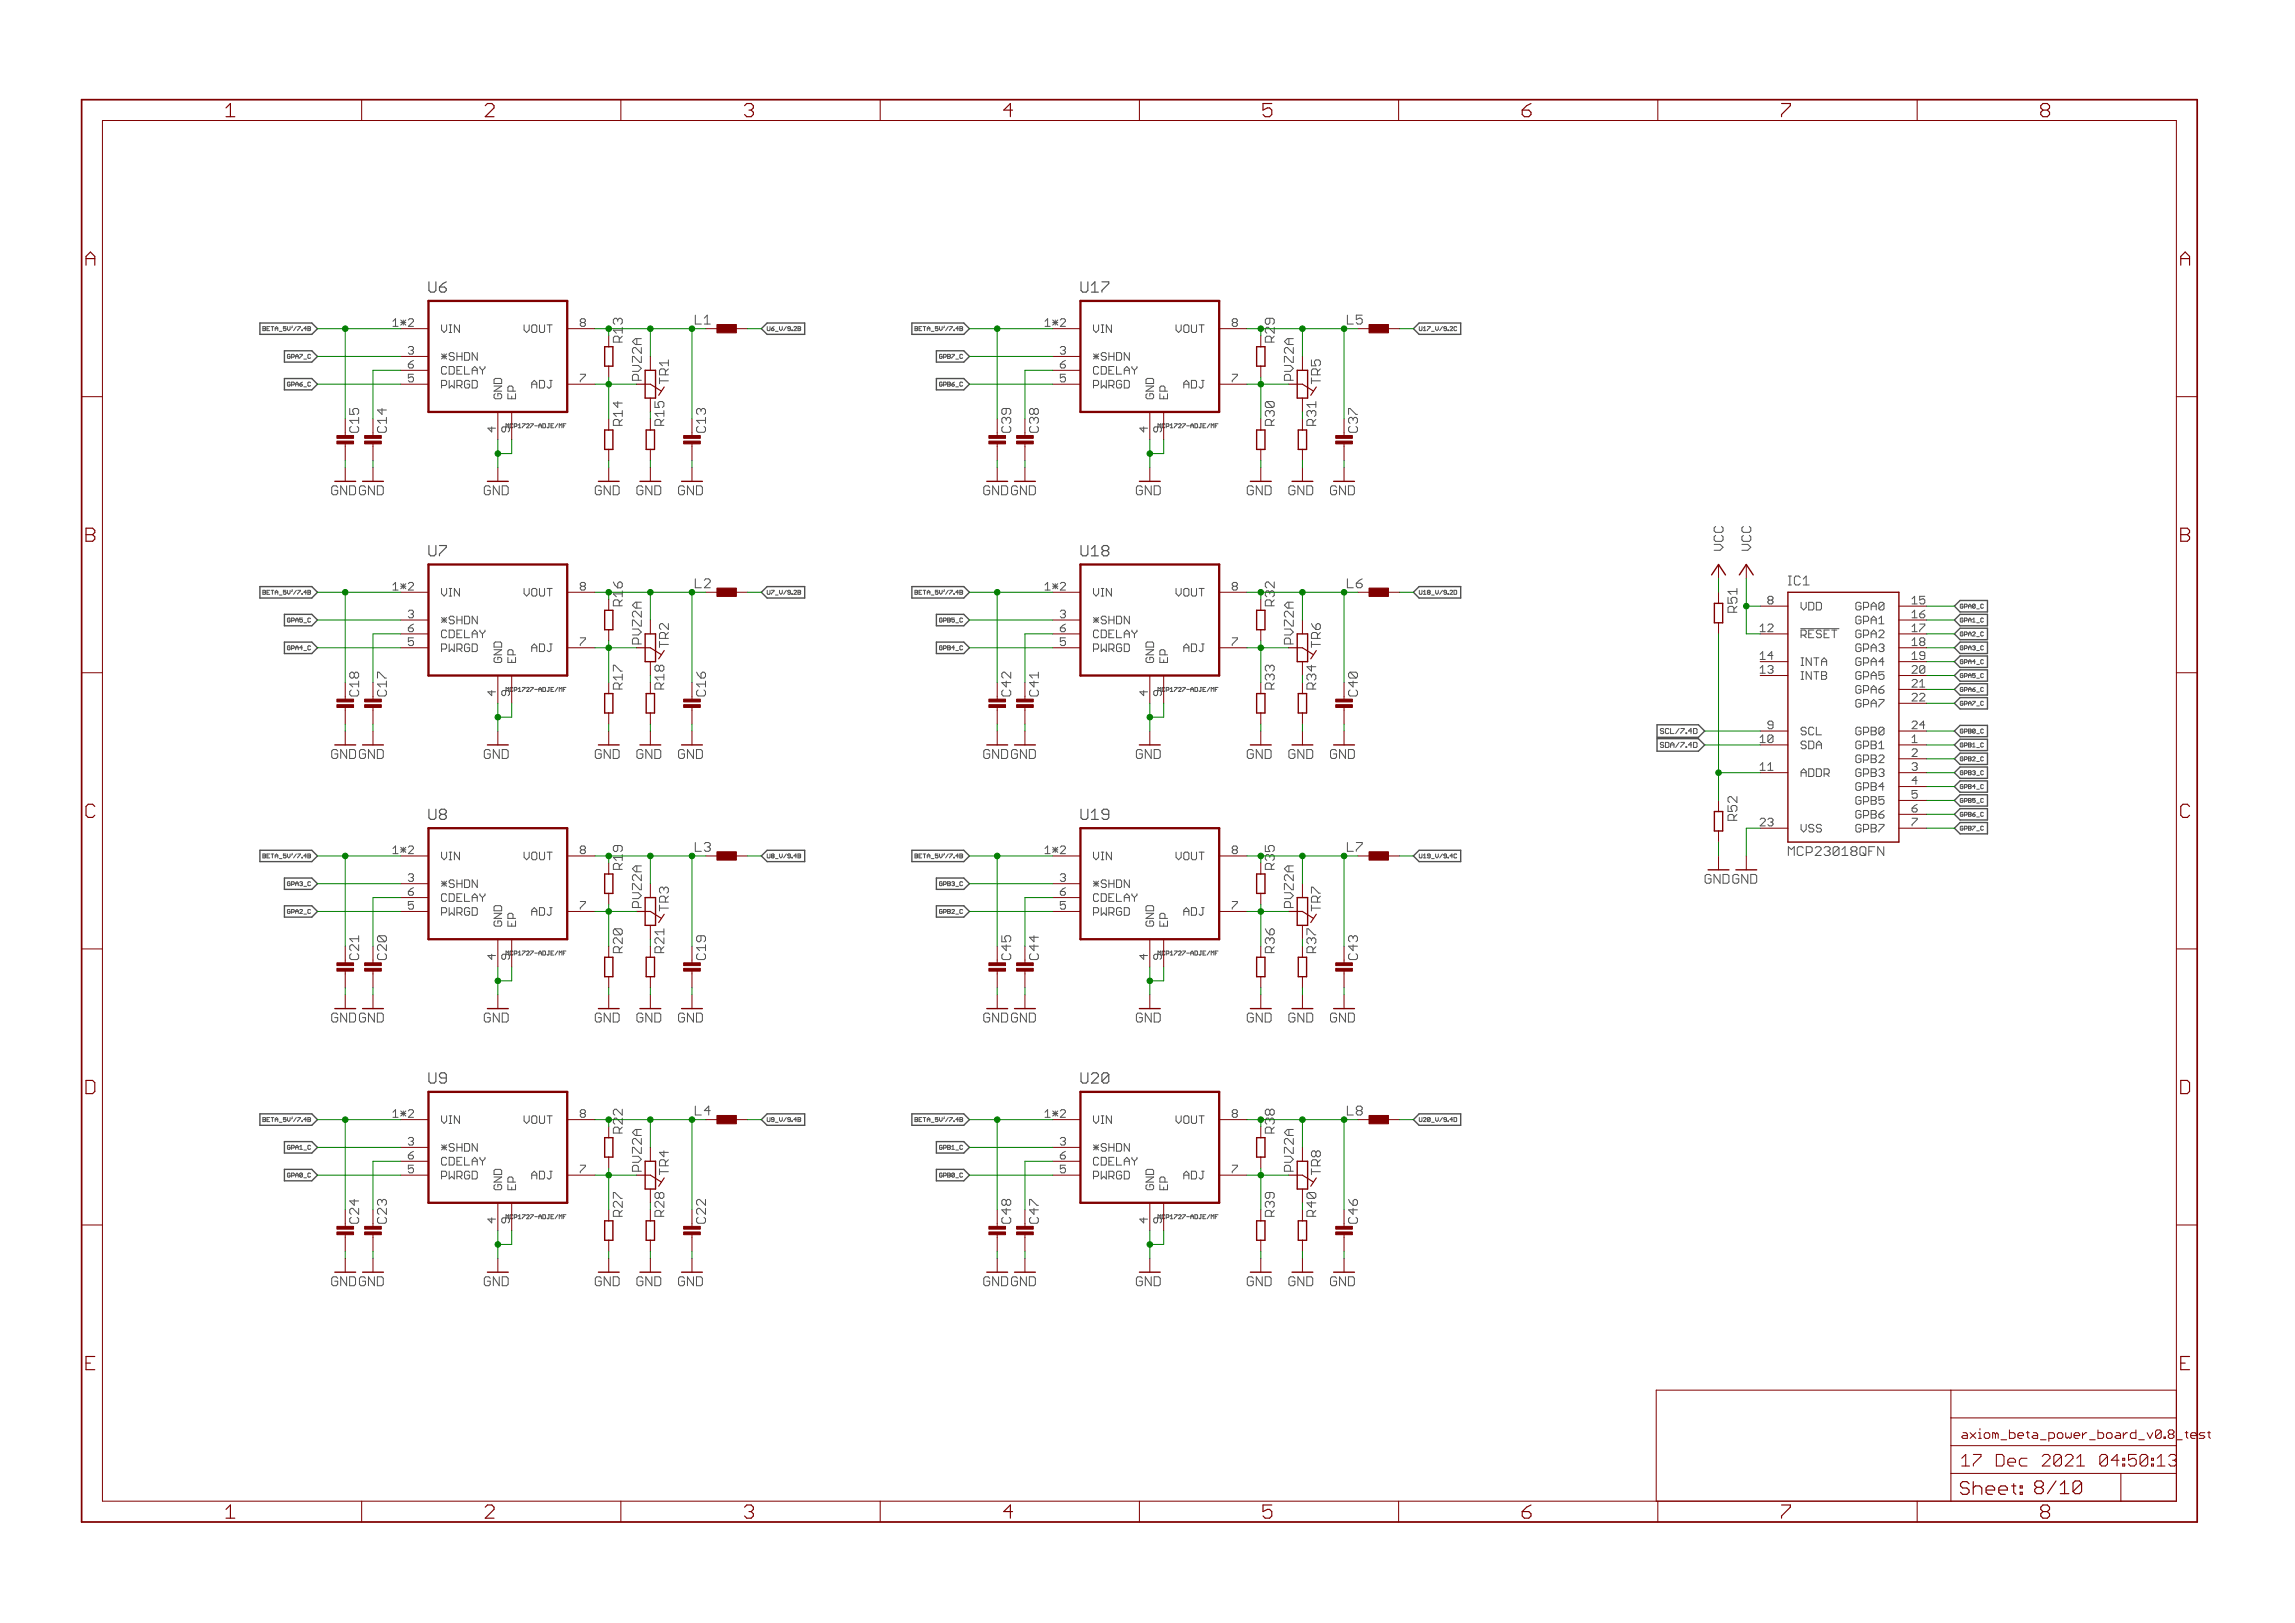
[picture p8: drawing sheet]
<svg xmlns="http://www.w3.org/2000/svg" width="420mm" height="297mm" viewBox="0 0 420 297" stroke-linecap="round" stroke-linejoin="round" font-family="sans-serif">
<defs><g id="words">
<g font-size="3.7" fill="#800000">
<text x="42.8" y="21.4">1</text>
<text x="90.3" y="21.4">2</text>
<text x="137.7" y="21.4">3</text>
<text x="185.2" y="21.4">4</text>
<text x="232.6" y="21.4">5</text>
<text x="280.1" y="21.4">6</text>
<text x="327.6" y="21.4">7</text>
<text x="375" y="21.4">8</text>
<text x="17.1" y="48.6">A</text>
<text x="400.6" y="48.6">A</text>
<text x="17.1" y="99.2">B</text>
<text x="400.6" y="99.2">B</text>
<text x="17" y="149.7">C</text>
<text x="400.5" y="149.7">C</text>
<text x="16.9" y="200.2">D</text>
<text x="400.4" y="200.2">D</text>
<text x="42.8" y="277.9">1</text>
<text x="90.3" y="277.9">2</text>
<text x="137.7" y="277.9">3</text>
<text x="185.2" y="277.9">4</text>
<text x="232.6" y="277.9">5</text>
<text x="280.1" y="277.9">6</text>
<text x="327.6" y="277.9">7</text>
<text x="375" y="277.9">8</text>
</g>
<text font-size="3.6" fill="#800000" x="360.3" y="273.6">Sheet: 8/10</text>
<g font-size="3.2" fill="#800000">
<text x="360.6" y="268.4">17 Dec 2021</text>
<text x="382.2" y="268.4">04:50:14</text>
</g>
<g font-size="2.9" fill="#505050">
<text x="79.9" y="53.6">U6</text>
<text x="199.3" y="53.6">U17</text>
<text x="79.9" y="101.8">U7</text>
<text x="199.3" y="101.8">U18</text>
<text x="79.9" y="150.1">U8</text>
<text x="199.3" y="150.1">U19</text>
<text x="79.9" y="198.3">U9</text>
<text x="199.3" y="198.3">U20</text>
</g>
<g font-size="2.5" fill="#800000">
<text x="129" y="59.4">L1</text>
<text x="248.4" y="59.4">L5</text>
<text x="119" y="69.7" transform="rotate(-90 119 69.7)">PVZ2A</text>
<text x="238.3" y="69.7" transform="rotate(-90 238.3 69.7)">PVZ2A</text>
<text x="62.1" y="90.6">GNDGND</text>
<text x="181.5" y="90.6">GNDGND</text>
<text x="129" y="107.6">L2</text>
<text x="248.4" y="107.6">L6</text>
<text x="119" y="117.9" transform="rotate(-90 119 117.9)">PVZ2A</text>
<text x="238.3" y="117.9" transform="rotate(-90 238.3 117.9)">PVZ2A</text>
<text x="62.1" y="138.9">GNDGND</text>
<text x="181.5" y="138.9">GNDGND</text>
<text x="129" y="155.9">L3</text>
<text x="248.4" y="155.9">L7</text>
<text x="313.6" y="161.7">GNDGND</text>
<text x="119" y="166.2" transform="rotate(-90 119 166.2)">PVZ2A</text>
<text x="238.3" y="166.2" transform="rotate(-90 238.3 166.2)">PVZ2A</text>
<text x="62.1" y="187.1">GNDGND</text>
<text x="181.5" y="187.1">GNDGND</text>
<text x="129" y="204.1">L4</text>
<text x="248.4" y="204.1">L8</text>
<text x="119" y="214.4" transform="rotate(-90 119 214.4)">PVZ2A</text>
<text x="238.3" y="214.4" transform="rotate(-90 238.3 214.4)">PVZ2A</text>
<text x="62.1" y="235.4">GNDGND</text>
<text x="181.5" y="235.4">GNDGND</text>
</g>
<g font-size="2.5" fill="#505050">
<text x="115.5" y="62.7" transform="rotate(-90 115.5 62.7)">R13</text>
<text x="234.8" y="62.7" transform="rotate(-90 234.8 62.7)">R29</text>
<text x="123.9" y="70.3" transform="rotate(-90 123.9 70.3)">TR1</text>
<text x="243.3" y="70.3" transform="rotate(-90 243.3 70.3)">TR5</text>
<text x="115.5" y="77.9" transform="rotate(-90 115.5 77.9)">R14</text>
<text x="123.1" y="77.9" transform="rotate(-90 123.1 77.9)">R15</text>
<text x="234.8" y="77.9" transform="rotate(-90 234.8 77.9)">R30</text>
<text x="242.5" y="77.9" transform="rotate(-90 242.5 77.9)">R31</text>
<text x="67.2" y="79.2" transform="rotate(-90 67.2 79.2)">C15</text>
<text x="72.3" y="79.2" transform="rotate(-90 72.3 79.2)">C14</text>
<text x="130.7" y="79.2" transform="rotate(-90 130.7 79.2)">C13</text>
<text x="186.6" y="79.2" transform="rotate(-90 186.6 79.2)">C39</text>
<text x="191.7" y="79.2" transform="rotate(-90 191.7 79.2)">C38</text>
<text x="250.1" y="79.2" transform="rotate(-90 250.1 79.2)">C37</text>
<text x="90.1" y="90.6">GND</text>
<text x="110.4" y="90.6">GND</text>
<text x="118" y="90.6">GND</text>
<text x="125.6" y="90.6">GND</text>
<text x="209.4" y="90.6">GND</text>
<text x="229.8" y="90.6">GND</text>
<text x="237.4" y="90.6">GND</text>
<text x="245" y="90.6">GND</text>
<text x="317" y="100.8" transform="rotate(-90 317 100.8)">VCC</text>
<text x="322.1" y="100.8" transform="rotate(-90 322.1 100.8)">VCC</text>
<text x="328.8" y="107.1">IC1</text>
<text x="115.5" y="110.9" transform="rotate(-90 115.5 110.9)">R16</text>
<text x="234.8" y="110.9" transform="rotate(-90 234.8 110.9)">R32</text>
<text x="123.9" y="118.6" transform="rotate(-90 123.9 118.6)">TR2</text>
<text x="243.3" y="118.6" transform="rotate(-90 243.3 118.6)">TR6</text>
<text x="67.2" y="127.4" transform="rotate(-90 67.2 127.4)">C18</text>
<text x="72.3" y="127.4" transform="rotate(-90 72.3 127.4)">C17</text>
<text x="115.5" y="126.2" transform="rotate(-90 115.5 126.2)">R17</text>
<text x="123.1" y="126.2" transform="rotate(-90 123.1 126.2)">R18</text>
<text x="130.7" y="127.4" transform="rotate(-90 130.7 127.4)">C16</text>
<text x="186.6" y="127.4" transform="rotate(-90 186.6 127.4)">C42</text>
<text x="191.7" y="127.4" transform="rotate(-90 191.7 127.4)">C41</text>
<text x="234.8" y="126.2" transform="rotate(-90 234.8 126.2)">R33</text>
<text x="242.5" y="126.2" transform="rotate(-90 242.5 126.2)">R34</text>
<text x="250.1" y="127.4" transform="rotate(-90 250.1 127.4)">C40</text>
<text x="90.1" y="138.9">GND</text>
<text x="110.4" y="138.9">GND</text>
<text x="118" y="138.9">GND</text>
<text x="125.6" y="138.9">GND</text>
<text x="209.4" y="138.9">GND</text>
<text x="229.8" y="138.9">GND</text>
<text x="237.4" y="138.9">GND</text>
<text x="245" y="138.9">GND</text>
<text x="319.5" y="150.2" transform="rotate(-90 319.5 150.2)">R52</text>
<text x="115.5" y="159.2" transform="rotate(-90 115.5 159.2)">R19</text>
<text x="234.8" y="159.2" transform="rotate(-90 234.8 159.2)">R35</text>
<text x="328.8" y="156.7">MCP23018QFN</text>
<text x="123.9" y="166.8" transform="rotate(-90 123.9 166.8)">TR3</text>
<text x="243.3" y="166.8" transform="rotate(-90 243.3 166.8)">TR7</text>
<text x="67.2" y="175.7" transform="rotate(-90 67.2 175.7)">C21</text>
<text x="72.3" y="175.7" transform="rotate(-90 72.3 175.7)">C20</text>
<text x="115.5" y="174.4" transform="rotate(-90 115.5 174.4)">R20</text>
<text x="123.1" y="174.4" transform="rotate(-90 123.1 174.4)">R21</text>
<text x="130.7" y="175.7" transform="rotate(-90 130.7 175.7)">C19</text>
<text x="186.6" y="175.7" transform="rotate(-90 186.6 175.7)">C45</text>
<text x="191.7" y="175.7" transform="rotate(-90 191.7 175.7)">C44</text>
<text x="234.8" y="174.4" transform="rotate(-90 234.8 174.4)">R36</text>
<text x="242.5" y="174.4" transform="rotate(-90 242.5 174.4)">R37</text>
<text x="250.1" y="175.7" transform="rotate(-90 250.1 175.7)">C43</text>
<text x="90.1" y="187.1">GND</text>
<text x="110.4" y="187.1">GND</text>
<text x="118" y="187.1">GND</text>
<text x="125.6" y="187.1">GND</text>
<text x="209.4" y="187.1">GND</text>
<text x="229.8" y="187.1">GND</text>
<text x="237.4" y="187.1">GND</text>
<text x="245" y="187.1">GND</text>
<text x="115.5" y="207.4" transform="rotate(-90 115.5 207.4)">R22</text>
<text x="234.8" y="207.4" transform="rotate(-90 234.8 207.4)">R38</text>
<text x="123.9" y="215.1" transform="rotate(-90 123.9 215.1)">TR4</text>
<text x="243.3" y="215.1" transform="rotate(-90 243.3 215.1)">TR8</text>
<text x="67.2" y="224" transform="rotate(-90 67.2 224)">C24</text>
<text x="72.3" y="224" transform="rotate(-90 72.3 224)">C23</text>
<text x="115.5" y="222.7" transform="rotate(-90 115.5 222.7)">R27</text>
<text x="123.1" y="222.7" transform="rotate(-90 123.1 222.7)">R28</text>
<text x="130.7" y="224" transform="rotate(-90 130.7 224)">C22</text>
<text x="186.6" y="224" transform="rotate(-90 186.6 224)">C48</text>
<text x="191.7" y="224" transform="rotate(-90 191.7 224)">C47</text>
<text x="234.8" y="222.7" transform="rotate(-90 234.8 222.7)">R39</text>
<text x="242.5" y="222.7" transform="rotate(-90 242.5 222.7)">R40</text>
<text x="250.1" y="224" transform="rotate(-90 250.1 224)">C46</text>
<text x="90.1" y="235.4">GND</text>
<text x="110.4" y="235.4">GND</text>
<text x="118" y="235.4">GND</text>
<text x="125.6" y="235.4">GND</text>
<text x="209.4" y="235.4">GND</text>
<text x="229.8" y="235.4">GND</text>
<text x="237.4" y="235.4">GND</text>
<text x="245" y="235.4">GND</text>
</g>
<text font-size="2.5" fill="#008000" x="319.5" y="112.1" transform="rotate(-90 319.5 112.1)">R51</text>
<g font-size="2.3" fill="#800000">
<text x="360.6" y="263.3">axiom_beta_power_board_v0.8_t</text>
<text x="399.1" y="263.3">est</text>
</g>
<g font-size="2.1" fill="#505050">
<text x="73.8" y="59.8">1*2</text>
<text x="193.2" y="59.8">1*2</text>
<text x="82.3" y="60.9">VIN</text>
<text x="82.3" y="66">*SHDN</text>
<text x="96.9" y="60.9">VOUT</text>
<text x="201.6" y="60.9">VIN</text>
<text x="201.6" y="66">*SHDN</text>
<text x="216.3" y="60.9">VOUT</text>
<text x="76.2" y="70">5</text>
<text x="76.2" y="67.4">6</text>
<text x="82.3" y="71.1">PWRGD</text>
<text x="82.3" y="68.5">CDELAY</text>
<text x="99.2" y="71.1">ADJ</text>
<text x="107.7" y="70">7</text>
<text x="195.6" y="70">5</text>
<text x="195.6" y="67.4">6</text>
<text x="201.6" y="71.1">PWRGD</text>
<text x="201.6" y="68.5">CDELAY</text>
<text x="218.6" y="71.1">ADJ</text>
<text x="227" y="70">7</text>
<text x="93.4" y="73.1" transform="rotate(-90 93.4 73.1)">GND</text>
<text x="95.9" y="73.1" transform="rotate(-90 95.9 73.1)">EP</text>
<text x="212.7" y="73.1" transform="rotate(-90 212.7 73.1)">GND</text>
<text x="215.3" y="73.1" transform="rotate(-90 215.3 73.1)">EP</text>
<text x="92.3" y="79.1" transform="rotate(-90 92.3 79.1)">4</text>
<text x="94.8" y="79.1" transform="rotate(-90 94.8 79.1)">9</text>
<text x="211.6" y="79.1" transform="rotate(-90 211.6 79.1)">4</text>
<text x="214.2" y="79.1" transform="rotate(-90 214.2 79.1)">9</text>
<text x="73.8" y="108">1*2</text>
<text x="76.2" y="113.1">3</text>
<text x="82.3" y="109.2">VIN</text>
<text x="96.9" y="109.2">VOUT</text>
<text x="107.7" y="108">8</text>
<text x="193.2" y="108">1*2</text>
<text x="195.6" y="113.1">3</text>
<text x="201.6" y="109.2">VIN</text>
<text x="216.3" y="109.2">VOUT</text>
<text x="227" y="108">8</text>
<text x="325.1" y="110.6">8</text>
<text x="331.1" y="111.7">VDD</text>
<text x="341" y="111.7">GPA0</text>
<text x="351.5" y="110.6">15</text>
<text x="351.5" y="113.1">16</text>
<text x="82.3" y="114.2">*SHDN</text>
<text x="82.3" y="119.3">PWRGD</text>
<text x="82.3" y="116.8">CDELAY</text>
<text x="99.2" y="119.3">ADJ</text>
<text x="201.6" y="114.2">*SHDN</text>
<text x="201.6" y="119.3">PWRGD</text>
<text x="201.6" y="116.8">CDELAY</text>
<text x="218.6" y="119.3">ADJ</text>
<text x="323.8" y="115.7">12</text>
<text x="331.1" y="116.8">RESET</text>
<text x="341" y="114.2">GPA1</text>
<text x="341" y="116.8">GPA2</text>
<text x="341" y="119.3">GPA3</text>
<text x="351.5" y="115.7">17</text>
<text x="351.5" y="118.2">18</text>
<text x="93.4" y="121.3" transform="rotate(-90 93.4 121.3)">GND</text>
<text x="95.9" y="121.3" transform="rotate(-90 95.9 121.3)">EP</text>
<text x="212.7" y="121.3" transform="rotate(-90 212.7 121.3)">GND</text>
<text x="215.3" y="121.3" transform="rotate(-90 215.3 121.3)">EP</text>
<text x="323.8" y="120.7">14</text>
<text x="323.8" y="123.3">13</text>
<text x="331.1" y="121.9">INTA</text>
<text x="331.1" y="124.4">INTB</text>
<text x="341" y="121.9">GPA4</text>
<text x="341" y="124.4">GPA5</text>
<text x="351.5" y="120.7">19</text>
<text x="351.5" y="123.3">20</text>
<text x="351.5" y="125.8">21</text>
<text x="92.3" y="127.3" transform="rotate(-90 92.3 127.3)">4</text>
<text x="94.8" y="127.3" transform="rotate(-90 94.8 127.3)">9</text>
<text x="211.6" y="127.3" transform="rotate(-90 211.6 127.3)">4</text>
<text x="214.2" y="127.3" transform="rotate(-90 214.2 127.3)">9</text>
<text x="341" y="126.9">GPA6</text>
<text x="341" y="129.5">GPA7</text>
<text x="351.5" y="128.4">22</text>
<text x="323.8" y="136">10</text>
<text x="325.1" y="133.4">9</text>
<text x="331.1" y="134.6">SCL</text>
<text x="331.1" y="137.1">SDA</text>
<text x="341" y="134.6">GPB0</text>
<text x="341" y="137.1">GPB1</text>
<text x="351.5" y="133.4">24</text>
<text x="323.8" y="141.1">11</text>
<text x="331.1" y="142.2">ADDR</text>
<text x="341" y="139.6">GPB2</text>
<text x="341" y="142.2">GPB3</text>
<text x="341" y="144.7">GPB4</text>
<text x="341" y="147.3">GPB5</text>
<text x="341" y="149.8">GPB6</text>
<text x="351.5" y="148.7">6</text>
<text x="323.8" y="151.2">23</text>
<text x="331.1" y="152.3">VSS</text>
<text x="341" y="152.3">GPB7</text>
<text x="73.8" y="156.3">1*2</text>
<text x="82.3" y="157.4">VIN</text>
<text x="96.9" y="157.4">VOUT</text>
<text x="193.2" y="156.3">1*2</text>
<text x="201.6" y="157.4">VIN</text>
<text x="216.3" y="157.4">VOUT</text>
<text x="82.3" y="162.5">*SHDN</text>
<text x="82.3" y="167.6">PWRGD</text>
<text x="82.3" y="165">CDELAY</text>
<text x="99.2" y="167.6">ADJ</text>
<text x="201.6" y="162.5">*SHDN</text>
<text x="201.6" y="167.6">PWRGD</text>
<text x="201.6" y="165">CDELAY</text>
<text x="218.6" y="167.6">ADJ</text>
<text x="93.4" y="169.6" transform="rotate(-90 93.4 169.6)">GND</text>
<text x="95.9" y="169.6" transform="rotate(-90 95.9 169.6)">EP</text>
<text x="212.7" y="169.6" transform="rotate(-90 212.7 169.6)">GND</text>
<text x="215.3" y="169.6" transform="rotate(-90 215.3 169.6)">EP</text>
<text x="92.3" y="175.6" transform="rotate(-90 92.3 175.6)">4</text>
<text x="94.8" y="175.6" transform="rotate(-90 94.8 175.6)">9</text>
<text x="211.6" y="175.6" transform="rotate(-90 211.6 175.6)">4</text>
<text x="214.2" y="175.6" transform="rotate(-90 214.2 175.6)">9</text>
<text x="73.8" y="204.6">1*2</text>
<text x="82.3" y="205.7">VIN</text>
<text x="96.9" y="205.7">VOUT</text>
<text x="193.2" y="204.6">1*2</text>
<text x="201.6" y="205.7">VIN</text>
<text x="216.3" y="205.7">VOUT</text>
<text x="76.2" y="212.2">6</text>
<text x="82.3" y="210.7">*SHDN</text>
<text x="82.3" y="215.8">PWRGD</text>
<text x="82.3" y="213.3">CDELAY</text>
<text x="99.2" y="215.8">ADJ</text>
<text x="195.6" y="212.2">6</text>
<text x="201.6" y="210.7">*SHDN</text>
<text x="201.6" y="215.8">PWRGD</text>
<text x="201.6" y="213.3">CDELAY</text>
<text x="218.6" y="215.8">ADJ</text>
<text x="93.4" y="217.8" transform="rotate(-90 93.4 217.8)">GND</text>
<text x="95.9" y="217.8" transform="rotate(-90 95.9 217.8)">EP</text>
<text x="212.7" y="217.8" transform="rotate(-90 212.7 217.8)">GND</text>
<text x="215.3" y="217.8" transform="rotate(-90 215.3 217.8)">EP</text>
<text x="92.3" y="223.8" transform="rotate(-90 92.3 223.8)">4</text>
<text x="94.8" y="223.8" transform="rotate(-90 94.8 223.8)">9</text>
<text x="211.6" y="223.8" transform="rotate(-90 211.6 223.8)">4</text>
<text x="214.2" y="223.8" transform="rotate(-90 214.2 223.8)">9</text>
</g>
<g font-size="1.4" fill="#505050">
<text x="305.6" y="136.8">SDA/7.4D</text>
<text x="305.9" y="134.3">SCL/7.4D</text>
</g>
<g font-size="1.1" fill="#505050">
<text x="50.2" y="60.5">BETA_5V'/7.4B</text>
<text x="54.1" y="65.6">GPA7_C</text>
<text x="141.9" y="60.6">U6_V/9.2B</text>
<text x="169.6" y="60.5">BETA_5V'/7.4B</text>
<text x="173.5" y="65.6">GPB7_C</text>
<text x="261.3" y="60.6">U17_V/9.2C</text>
<text x="54.1" y="70.7">GPA6_C</text>
<text x="173.5" y="70.7">GPB6_C</text>
<text x="94.8" y="78.3">MCP1727-ADJE/MF</text>
<text x="214.1" y="78.3">MCP1727-ADJE/MF</text>
<text x="50.2" y="108.8">BETA_5V'/7.4B</text>
<text x="54.1" y="113.9">GPA5_C</text>
<text x="141.9" y="108.8">U7_V/9.2B</text>
<text x="169.6" y="108.8">BETA_5V'/7.4B</text>
<text x="173.5" y="113.9">GPB5_C</text>
<text x="261.3" y="108.8">U18_V/9.2D</text>
<text x="360.3" y="111.3">GPA0_</text>
<text x="360.3" y="113.9">GPA1_</text>
<text x="54.1" y="119">GPA4_C</text>
<text x="173.5" y="119">GPB4_C</text>
<text x="360.3" y="116.4">GPA2_</text>
<text x="360.3" y="119">GPA3_</text>
<text x="360.3" y="121.5">GPA4_</text>
<text x="360.3" y="124">GPA5_</text>
<text x="94.8" y="126.6">MCP1727-ADJE/MF</text>
<text x="214.1" y="126.6">MCP1727-ADJE/MF</text>
<text x="360.3" y="126.6">GPA6_</text>
<text x="360.3" y="129.1">GPA7_</text>
<text x="360.3" y="134.2">GPB0_</text>
<text x="360.3" y="136.7">GPB1_</text>
<text x="360.3" y="139.3">GPB2_</text>
<text x="360.3" y="141.8">GPB3_</text>
<text x="360.3" y="144.4">GPB4_</text>
<text x="360.3" y="146.9">GPB5_</text>
<text x="360.3" y="149.4">GPB6_</text>
<text x="360.3" y="152">GPB7_</text>
<text x="50.2" y="157.1">BETA_5V'/7.4B</text>
<text x="141.9" y="157.1">U8_V/9.4B</text>
<text x="169.6" y="157.1">BETA_5V'/7.4B</text>
<text x="261.3" y="157.1">U19_V/9.4C</text>
<text x="54.1" y="167.2">GPA2_C</text>
<text x="54.1" y="162.1">GPA3_C</text>
<text x="173.5" y="167.2">GPB2_C</text>
<text x="173.5" y="162.1">GPB3_C</text>
<text x="94.8" y="174.8">MCP1727-ADJE/MF</text>
<text x="214.1" y="174.8">MCP1727-ADJE/MF</text>
<text x="50.2" y="205.3">BETA_5V'/7.4B</text>
<text x="141.9" y="205.3">U9_V/9.4B</text>
<text x="169.6" y="205.3">BETA_5V'/7.4B</text>
<text x="261.3" y="205.3">U20_V/9.4D</text>
<text x="54.1" y="215.5">GPA0_C</text>
<text x="54.1" y="210.4">GPA1_C</text>
<text x="173.5" y="215.5">GPB0_C</text>
<text x="173.5" y="210.4">GPB1_C</text>
<text x="94.8" y="223.1">MCP1727-ADJE/MF</text>
<text x="214.1" y="223.1">MCP1727-ADJE/MF</text>
</g>
</g></defs>
<g fill="none" stroke="#505050" stroke-width=".18">
<path d="M48.1 59.8h.4l.1 .1-.1 .6h-.4zM49.4 59.8h-.5v.7h.5M49.6 59.8h.5M49.9 59.8v.7M71.9 58.8l.5-.5v1.4M71.9 59.7h1M80.8 59.5v.9l.5 .5 .5-.5M95.9 59.5v.9l.5 .5M106.5 59l-.3 .3v.2l.3 .2h.4l.3-.2v-.2l-.3-.3M106.5 59l-.3-.2v-.2l.3-.3h.4l.3 .3v.2l-.3 .2M106.5 59h.4M112.8 58.3h-.2l-.3 .2v.6l.3 .3"/>
<path d="M127.3 57.7v1.6h1.1M140.5 59.8v.6l.1 .1 .4-.1v-.6M141.7 59.8l-.5 .4M167.5 59.8l.5 .1-.1 .3 .1 .2-.1 .1h-.4zM168.7 59.8h-.4v.7h.4M169 59.8h.5M169.2 59.8v.7M191.3 59.7h1M191.3 58.8l.5-.5v1.4M200.2 59.5v.9l.5 .5 .4-.5M215.3 59.5v.9l.5 .5M225.8 59l-.2 .3v.2l.2 .2h.5l.2-.2v-.2l-.2-.3"/>
<path d="M225.8 59l-.2-.2v-.2l.2-.3h.5l.2 .3v.2l-.2 .2M225.8 59h.5M232.2 59.9h-.3l-.3 .3v.5l.3 .3M233 58.3h-1.1l-.3 .2v.6l.3 .3h.3M246.7 57.7v1.6h1.1M259.8 59.8v.6l.2 .1 .3-.1v-.6M48.1 60.2h.4M48.9 60.2h.2M53.1 65l-.1-.1-.4 .1v.5l.1 .1 .4-.1v-.3h-.2M53.1 70.1l-.1-.2-.4 .2v.4l.1 .2 .4-.2v-.2h-.2M53.9 65l-.5-.1v.7M53.9 70.1l-.5-.2v.8"/>
<path d="M53.9 70.3l-.5 .1M53.9 65.2l-.5 .2M64 74.8v1h.9M64.3 78l-.3 .3v.5l.3 .3h1.1M65.7 76.9h-1.7l.6 .6M69.4 78l-.3 .3v.5l.3 .3h1.1M70.7 76.9h-1.6l.6 .6M70.7 75h-1.6l.8 .8M74.8 63.6l.2-.2h.5l.2 .2v.3l-.2 .2M74.8 66.7v.4l.2 .3h.5l.2-.3M74.8 69.7l.2 .2h.5l.2-.2M74.8 66.7h.7l.2 .2"/>
<path d="M75.2 64.1h.3M75.5 64.1l.2 .2v.3l-.2 .2h-.5l-.2-.2M75.7 68.5h-.9v.7l.4-.2h.3l.2 .2M75.7 66l-.5 .2-.4 .5M80.8 65.2h1M80.8 64.8l1 .9M81.3 64.8v.9M81.8 69.8l-.3-.2h-.7v1.4M81.8 67.3l-.3-.2h-.4l-.3 .2v.9l.3 .3h.4l.3-.3M81.8 64.8l-1 .9M81.8 70.3l-.3 .2h-.7M90.4 70.7h1.4l-1.4 .9h1.4"/>
<path d="M90.4 70.2h1.4M90.7 72.1l-.3 .2v.4l.3 .3h.9M90.7 69.3h.9M90.7 78.4h-1.4l.7 .7M92.1 78.1h.9M93 73h1.4M93 71.6h1.4M97.3 71v-.9l.5-.5 .5 .5v.9M97.3 70.3h1M106.2 68.5h1M107.2 68.7l-1 1v.2M113.1 61.5h-.5l-.3 .3v.8h1.6"/>
<path d="M113.1 76.8h-.5l-.3 .2v.9h1.6M113.9 60.4h-1.6l.5 .6M113.9 75.7h-1.6l.5 .5M113.9 73.8h-1.6l.8 .8M115.8 66.3v-1.1h.3l1 1.1M115.8 68h1.1M115.8 66.9h1.1M116.3 63.6h-.2l-.3 .3v.5l.3 .3M116.6 68.5h-.5l-.3 .3v.8h1.6M119.9 73.5v1.1h.8M120.7 76.8h-.5l-.3 .2v.9h1.6M120.7 69.7h1.7"/>
<path d="M120.7 69.2v1M121.5 75.7h-1.6l.6 .5M121.5 67.5h-.5l-.3 .3v.8h1.7M122.4 66.4h-1.7l.6 .6M127.8 78l-.3 .3v.5l.3 .3h1.1M128.1 74.8h-.3l-.3 .2v.6l.3 .2M129.2 76.9h-1.7l.6 .6M141.2 60.2l.2 .3 .3-.1M141.2 60.2l.5 .1M167.5 60.2h.4M168.3 60.2h.2M172.5 65l-.1-.1-.4 .1 .1 .6 .4-.1v-.3h-.3"/>
<path d="M172.5 70.1l-.1-.2-.4 .2 .1 .6 .4-.2v-.2h-.3M173.2 70.1l-.5-.2v.8M173.2 70.3l-.5 .1M173.2 65l-.5-.1v.7M173.2 65.2l-.5 .2M183.7 78l-.3 .3v.5l.3 .3h1.1M183.9 76.4h-.2l-.3 .3v.5l.3 .3M184.8 74.8h-1.1l-.3 .2v.6l.3 .2h.2M188.7 78l-.2 .3v.5l.2 .3h1.1M189 74.8h-.3l-.2 .2v.6l.2 .2h.3M189 76.4h-.3l-.2 .3v.5l.2 .3M194.1 63.6l.3-.2h.4l.3 .2v.3l-.3 .2"/>
<path d="M194.1 69.7l.3 .2h.4l.3-.2M194.1 66.7v.4l.3 .3h.4l.3-.3M194.1 66.7h.7l.3 .2M194.6 64.1h.2M194.8 64.1l.3 .2v.3l-.3 .2h-.4l-.3-.2M195.1 68.5h-1v.7l.5-.2h.2l.3 .2M195.1 66l-.5 .2-.5 .5M200.2 65.2h.9M200.2 64.8l.9 .9M200.7 64.8v.9M201.1 69.8l-.2-.2h-.7v1.4M201.1 70.3l-.2 .2h-.7"/>
<path d="M201.1 67.3l-.2-.2h-.5l-.2 .2v.9l.2 .3h.5l.2-.3M201.1 64.8l-.9 .9M209.8 70.7h1.4l-1.4 .9h1.4M209.8 70.2h1.4M210 72.1l-.2 .2v.4l.2 .3h1M210 69.3h1M210.1 78.4h-1.4l.7 .7M211.5 78.1h.9M212.3 73h1.4M212.3 71.6h1.4M216.7 70.3h1M216.7 71v-.9l.5-.5 .5 .5v.9"/>
<path d="M225.6 68.5h.9M226.5 68.7l-.9 1v.2M231.6 73.8l.3-.3 1.1 1.1h-1.1l-.3-.3zM231.9 73.5h1.1M232.2 75.1h-.3l-.3 .3v.5l.3 .3M232.5 61.5h-.6l-.3 .3v.8h1.7M232.5 76.8h-.6l-.3 .2v.9h1.7M235.1 68h1.1M235.1 66.9h1.1M235.1 66.3v-1.1h.3l1.1 1.1M235.7 63.6h-.3l-.3 .3v.5l.3 .3M236 68.5h-.6l-.3 .3v.8h1.7"/>
<path d="M239.8 75.1h-.3l-.2 .3v.5l.2 .3M240.1 76.8h-.6l-.2 .2v.9h1.6M240.1 69.7h1.6M240.1 65.9v1.1h.8M240.1 69.2v1M240.9 74h-1.6l.5 .6M240.9 67.5h-.5l-.3 .3v.8h1.6M246.9 75.8v-1h.3l1 1M247.2 78l-.3 .3v.5l.3 .3h1M247.4 76.4h-.2l-.3 .3v.5l.3 .3M260.6 60l.2-.2v.7M260.6 60.5h.5"/>
<path d="M61.3 89.7h.5M61.6 88.9h-.6l-.3 .3v1.1l.3 .3h.6M89.2 89.7h.5M89.5 88.9h-.6l-.2 .3v1.1l.2 .3h.6M109.5 89.7h.6M109.8 88.9h-.5l-.3 .3v1.1l.3 .3h.5M116.6 90.3l.3 .3h.5M117.2 89.7h.5M117.4 88.9h-.5l-.3 .3M124.2 90.3l.3 .3h.5M124.8 89.7h.5M125 88.9h-.5l-.3 .3"/>
<path d="M180.6 89.7h.6M180.9 88.9h-.5l-.3 .3v1.1l.3 .3h.5M208.6 89.7h.5M208.9 88.9h-.6l-.3 .3v1.1l.3 .3h.6M228.9 89.7h.5M229.2 88.9h-.6l-.3 .3v1.1l.3 .3h.6M236 90.3l.2 .3h.6M236.5 89.7h.6M236.8 88.9h-.6l-.2 .3M243.6 90.3l.3 .3h.5M244.1 89.7h.6M244.4 88.9h-.5l-.3 .3"/>
<path d="M313.8 99.6h1.1M314.1 98l-.3 .3v.5l.3 .3h1.1M314.1 96.4l-.3 .2v.6l.3 .2h1.1M318.9 99.6h1.1M319.2 98l-.3 .3v.5l.3 .3h1.1M319.2 96.4l-.3 .2v.6l.3 .2h1.1M48.1 108h.4l.1 .2-.1 .6h-.4zM48.1 108.4h.4M48.9 108.4h.2M49.4 108h-.5v.8h.5M49.6 108h.5M49.9 108v.8"/>
<path d="M53.1 113.2l-.1-.1-.4 .1v.5l.1 .2 .4-.2v-.2h-.2M53.1 118.3l-.1-.1-.4 .1v.5l.1 .1 .4-.1v-.2h-.2M53.9 113.2l-.5-.1v.8M53.9 118.3l-.5-.1v.7M53.9 113.5l-.5 .1M53.9 118.6l-.5 .1M71.9 107.1l.5-.5v1.4M71.9 108h1M74.8 114.9h.7l.2 .2v.3l-.2 .2h-.5l-.2-.2zM74.8 111.9l.2-.2h.5l.2 .2M74.8 112.8l.2 .3h.5l.2-.3M75.2 112.4h.3"/>
<path d="M75.5 112.4l.2 .2M75.7 116.7h-.9v.8l.4-.3h.3l.2 .3v.4l-.2 .3h-.5l-.2-.3M75.7 112.1l-.2 .3M75.7 114.2l-.5 .2-.4 .5M80.8 107.7v.9l.5 .5 .5-.5M80.8 113l1 .9M80.8 113.5h1M81.3 113v.9M81.8 118.1l-.3-.2h-.7v1.4M81.8 115.5l-.3-.2h-.4l-.3 .2v1l.3 .2h.4l.3-.2M81.8 113l-1 .9M81.8 118.6l-.3 .2h-.7"/>
<path d="M90.4 118.9h1.4l-1.4 .9h1.4M90.4 118.4h1.4M90.7 117.5h.9M93 119.8h1.4M95.9 107.7v.9l.5 .5M97.3 119.3v-1l.5-.4 .5 .4v1M97.3 118.6h1M106.2 116.7h1v.3l-1 .9v.3M106.5 107.3l-.3 .2v.3l.3 .2h.4l.3-.2M106.5 107.3h.4M106.9 107.3l.3 .2M107.2 106.8l-.3-.2h-.4l-.3 .2v.3l.3 .2"/>
<path d="M107.2 107.1l-.3 .2M112.3 106.5l.3 .6 .5 .5M113.1 109.8h-.5l-.3 .2v.9h1.6M113.9 108.7h-1.6l.5 .5M115.8 114.6v-1.1h.3l1 1.1M115.8 116.2h1.1M115.8 115.1h1.1M116.3 111.9h-.2l-.3 .2v.6l.3 .2M116.6 116.8h-.5l-.3 .2v.9h1.6M120.7 117.4v1.1M120.7 117.9h1.7M121.3 114.1h-.3l-.3 .3v.5l.3 .3"/>
<path d="M121.5 115.8h-.5l-.3 .2v.8h1.7M127.3 105.9v1.7h1.1M140.5 108v.6l.1 .2 .4-.2v-.6M141.2 108h.5M141.7 108.2l-.5 .6M167.5 108l.5 .2-.1 .2 .1 .2-.1 .2h-.4zM167.5 108.4h.4M168.3 108.4h.2M168.7 108h-.4v.8h.4M169 108h.5M169.2 108v.8M172.5 113.2l-.1-.1-.4 .1 .1 .7 .4-.2v-.2h-.3"/>
<path d="M172.5 118.3l-.1-.1-.4 .1 .1 .6 .4-.1v-.2h-.3M173.2 113.2l-.5-.1v.8M173.2 118.6l-.5 .1M173.2 113.5l-.5 .1M173.2 118.3l-.5-.1v.7M191.3 108h1M191.3 107.1l.5-.5v1.4M194.1 111.9l.3-.2h.4l.3 .2M194.1 112.8l.3 .3h.4l.3-.3M194.1 114.9h.7l.3 .2v.3l-.3 .2h-.4l-.3-.2zM194.6 112.4h.2M194.8 112.4l.3 .2"/>
<path d="M195.1 116.7h-1v.8l.7-.3 .3 .3v.4l-.3 .3h-.4l-.3-.3M195.1 112.1l-.3 .3M195.1 114.2l-.5 .2-.5 .5M200.2 113.5h.9M200.2 107.7v.9l.5 .5 .4-.5M200.2 113l.9 .9M200.7 113v.9M201.1 118.1l-.2-.2h-.7v1.4M201.1 118.6l-.2 .2h-.7M201.1 115.5l-.2-.2h-.5l-.2 .2v1l.2 .2h.5l.2-.2M201.1 113l-.9 .9M209.8 118.9h1.4l-1.4 .9h1.4"/>
<path d="M209.8 118.4h1.4M210 117.5h1M212.3 119.8h1.4M215.3 107.7v.9l.5 .5M216.7 118.6h1M216.7 119.3v-1l.5-.4 .5 .4v1M225.6 116.7h.9v.3l-.9 .9v.3M225.8 107.3l-.2 .2v.3l.2 .2h.5l.2-.2M225.8 107.3h.5M226.3 107.3l.2 .2M226.5 106.8l-.2-.2h-.5l-.2 .2v.3l.2 .2M226.5 107.1l-.2 .2"/>
<path d="M232.2 108.1h-.3l-.3 .3v.6l.3 .2M232.2 106.5h-.3l-.3 .3v.5l.3 .3M232.5 109.8h-.6l-.3 .2v.9h1.7M235.1 116.2h1.1M235.1 115.1h1.1M235.1 114.6v-1.1h.3l1.1 1.1M235.7 111.9h-.3l-.3 .2v.6l.3 .2M236 116.8h-.6l-.3 .2v.9h1.7M240.1 117.9h1.6M240.1 117.4v1.1M240.1 114.1l.3 .6 .5 .5M240.9 115.8h-.5l-.3 .2v.8h1.6"/>
<path d="M246.7 105.9v1.7h1.1M259.8 108v.6l.2 .2 .3-.2v-.6M260.6 108.8h.5M260.6 108.3l.2-.3v.8M313.8 100.7h1.1M316.4 109.3v1.1h.8M317.2 111h-.6l-.2 .2v.9h1.6M318 108.2h-1.6l.5 .6M318.9 100.7h1.1M322.2 115.6h1M322.2 114.7l.5-.5v1.4M322.2 119.7l.5-.4v1.4"/>
<path d="M323.9 109.8l-.2 .3v.2l.2 .2h.5l.2-.2M323.9 109.8h.5M324.4 109.8l.2 .3M324.6 109.4l-.2-.3h-.5l-.2 .3v.2l.2 .2M324.6 109.6l-.2 .2M327.4 107.1h.6M327.4 105.4h.6M327.7 105.4v1.7M329.7 115.1h7M329.7 110.2v1l.5 .4 .5-.4M330.2 116.2l.5 .5M330.7 115.5l-.3-.2h-.7v1.4"/>
<path d="M330.7 116l-.3 .2h-.7M340.2 113.5h.5M340.2 118.6h.5M340.2 110.9h.5M340.2 116h.5M340.5 117.9h-.5l-.2 .2v.9l.2 .3h.5M340.5 115.3h-.5l-.2 .2v1l.2 .2h.5M340.5 110.2h-.5l-.2 .3v.9l.2 .2h.5M340.5 112.8h-.5l-.2 .2v.9l.2 .3h.5M350.1 113.1h.9M350.1 118.2h.9M350.1 115.6h.9"/>
<path d="M350.1 109.6l.4-.5v1.4M350.1 112.1l.4-.4v1.4M350.1 114.7l.4-.5v1.4M350.1 117.2l.4-.5v1.5M350.1 119.7l.4-.4v1.4M350.1 110.5h.9M359.4 113.2l-.1-.1-.4 .1v.5l.1 .2 .4-.2v-.2h-.3M359.4 118.3l-.1-.1-.4 .1v.5l.1 .1 .4-.1v-.2h-.3M359.4 110.7l-.1-.1-.4 .1v.5l.1 .1 .4-.1v-.3h-.3M359.4 115.8l-.1-.1-.4 .1v.5l.1 .1 .4-.1v-.3h-.3M359.6 111.1h.4M359.6 113.6h.4"/>
<path d="M359.6 116.1h.4M359.6 118.7h.4M360 113.1h-.4v.8M360 110.6h-.4v.7M360 115.7h-.4v.7M360 118.2h-.4v.7M61.3 138h.5M61.6 137.2h-.6l-.3 .3v1l.3 .3h.6M64.3 126.3l-.3 .3v.5l.3 .3h1.1M64.6 123h-.3l-.3 .3v.5l.3 .3h.3M65.7 125.2h-1.7l.6 .5M69.1 124.1v-1.1h.3l1.1 1.1"/>
<path d="M69.4 126.3l-.3 .3v.5l.3 .3h1.1M70.7 125.2h-1.6l.6 .5M89.2 138h.5M89.5 137.2h-.6l-.2 .3v1l.2 .3h.6M90.7 120.3l-.3 .2v.5l.3 .2h.9M90.7 126.6h-1.4l.7 .7M92.1 126.4h.9M93 121.2h1.4M109.5 138h.6M109.8 137.2h-.5l-.3 .3v1l.3 .3h.5M112.3 122.8v-1h.3l1 1M113.1 125h-.5l-.3 .3v.8h1.6"/>
<path d="M113.9 123.9h-1.6l.5 .6M116.6 138.5l.3 .3h.5M117.2 138h.5M117.4 137.2h-.5l-.3 .3M120.5 121.8h-.3l-.3 .2v.6l.3 .2h.3M120.7 125h-.5l-.3 .3v.8h1.6M121.5 123.9h-1.6l.6 .6M124.2 138.5l.3 .3h.5M124.8 138h.5M125 137.2h-.5l-.3 .3M127.5 123l.3 .5 .5 .6M127.8 126.3l-.3 .3v.5l.3 .3h1.1"/>
<path d="M129.2 125.2h-1.7l.6 .5M180.6 138h.6M180.9 137.2h-.5l-.3 .3v1l.3 .3h.5M183.7 126.3l-.3 .3v.5l.3 .3h1.1M183.9 123h-.2l-.3 .3v.5l.3 .3M185 124.9h-1.6l.8 .8M188.7 126.3l-.2 .3v.5l.2 .3h1.1M190.1 124.9h-1.6l.8 .8M190.1 123.5h-1.6l.5 .6M208.6 138h.5M208.9 137.2h-.6l-.3 .3v1l.3 .3h.6M210 120.3l-.2 .2v.5l.2 .2h1"/>
<path d="M210.1 126.6h-1.4l.7 .7M211.5 126.4h.9M212.3 121.2h1.4M228.9 138h.5M229.2 137.2h-.6l-.3 .3v1l.3 .3h.6M232.2 121.8h-.3l-.3 .2v.6l.3 .2M232.2 123.4h-.3l-.3 .3v.5l.3 .3M232.5 125h-.6l-.3 .3v.8h1.7M236 138.5l.2 .3h.6M236.5 138h.6M236.8 137.2h-.6l-.2 .3M239.8 123.4h-.3l-.2 .3v.5l.2 .3"/>
<path d="M240.1 125h-.6l-.2 .3v.8h1.6M240.9 122h-1.6l.8 .8M243.6 138.5l.3 .3h.5M244.1 138h.6M244.4 137.2h-.5l-.3 .3M246.9 123.3l.3-.3 1 1.1h-1l-.3-.3zM247.2 126.3l-.3 .3v.5l.3 .3h1M247.2 123h1M248.5 124.9h-1.6l.8 .8M304.6 136l-.2-.1h-.3l-.1 .1 .1 .3h.3l.2 .2-.2 .3h-.3l-.1-.1M304.6 133.5l-.2-.2h-.3l-.1 .2 .1 .3h.3l.2 .2-.2 .3h-.3l-.1-.2M305.4 135.9h-.5v.9h.5"/>
<path d="M305.5 133.5l-.1-.2h-.3l-.2 .2v.6l.2 .2h.3l.1-.2M322.2 135l.5-.5v1.4M322.2 122.3l.5-.5v1.4M322.2 135.9h1M322.2 120.7h1M322.2 123.2h1M323.7 133.1l.2 .3h.5l.2-.3M324.6 132.2l-.2-.2h-.5l-.2 .2v.2l.2 .3h.7M329.7 134.3l.3 .2h.4l.3-.2M329.7 136.8l.3 .2h.4l.3-.2M329.7 121.8h.5M329.7 120.4h.5"/>
<path d="M329.7 124.3h.5M329.7 122.9h.5M330 120.4v1.4M330 122.9v1.4M330.7 133.3l-.3-.2h-.4l-.3 .2v.3l.3 .2h.4l.3 .2M330.7 135.9l-.3-.3h-.4l-.3 .3v.2l.3 .2h.4l.3 .3M340.2 133.8h.5M340.2 136.3h.5M340.2 138.9h.5M340.2 121.1h.5M340.2 123.6h.5M340.2 126.2h.5"/>
<path d="M340.2 128.7h.5M340.5 133.1h-.5l-.2 .2v1l.2 .2h.5M340.5 135.6h-.5l-.2 .3v.9l.2 .2h.5M340.5 120.4h-.5l-.2 .2v1l.2 .2h.5M340.5 122.9h-.5l-.2 .3v.9l.2 .2h.5M340.5 125.5h-.5l-.2 .2v.9l.2 .3h.5M340.5 128h-.5l-.2 .2v1l.2 .2h.5M340.5 138.2h-.5l-.2 .2v.9l.2 .3h.5M350.1 132.2l.2-.2h.5l.2 .2M350.1 137.3l.2-.2h.5l.2 .2v.2l-.9 1h.9M350.1 135.9h.9M350.1 120.7h.9"/>
<path d="M350.1 124.6l.2-.2h.5l.2 .2M350.1 135l.4-.5v1.4M350.1 139.8l.2-.2h.5l.2 .2v.3l-.2 .2M350.1 122l.2-.2h.5l.2 .2M350.1 127.1l.2-.2h.5l.2 .2M351 132.4l-.9 1h.9M351 122.3l-.9 .9h.9M351 124.8l-.9 1h.9M351 127.4l-.9 .9h.9M359.4 133.6l-.1-.2-.4 .2v.4l.1 .2 .4-.2v-.2h-.3M359.4 136.1l-.1-.1-.4 .1v.5l.1 .1 .4-.1v-.3h-.3M359.4 138.6l-.1-.1-.4 .1v.5l.1 .2 .4-.2v-.2h-.3"/>
<path d="M359.4 128.5l-.1-.1-.4 .1v.5l.1 .1 .4-.1v-.3h-.3M359.4 120.9l-.1-.2-.4 .2v.4l.1 .2 .4-.2v-.2h-.3M359.4 123.4l-.1-.1-.4 .1v.5l.1 .1 .4-.1v-.3h-.3M359.4 125.9l-.1-.1-.4 .1v.5l.1 .2 .4-.2v-.2h-.3M359.6 121.2h.4M359.6 123.8h.4M359.6 126.3h.4M359.6 128.8h.4M359.6 133.9h.4M359.6 136.5h.4M359.6 139h.4M360 120.7h-.4v.8"/>
<path d="M360 123.3h-.4v.7M360 125.8h-.4v.8M360 128.4h-.4v.7M360 133.4h-.4v.8M360 136h-.4v.7M360 138.5h-.4v.8M48.1 156.3l.5 .1-.1 .6h-.4zM48.1 156.7h.4M48.9 156.7h.2M49.4 156.3h-.5v.7h.5M49.6 156.3h.5M49.9 156.3v.7"/>
<path d="M71.9 155.3l.5-.5v1.4M71.9 156.2h1M80.8 156v.9l.5 .5 .5-.5M95.9 156v.9l.5 .5M106.5 155.5l-.3-.2v-.2l.3-.3h.4l.3 .3v.2l-.3 .2M106.5 155.5l-.3 .3v.2l.3 .2h.4l.3-.2v-.2l-.3-.3M106.5 155.5h.4M113.1 158h-.5l-.3 .3v.8h1.6M113.6 154.7h-1l-.3 .3v.6l.3 .3h.2M113.9 156.9h-1.6l.5 .6M127.3 154.2v1.6h1.1M140.5 156.3v.6l.1 .1 .4-.1v-.6"/>
<path d="M141.4 156.7l-.2 .1 .2 .2 .3-.1M141.4 156.7h.2M141.6 156.7l.1 .1M141.7 156.4l-.3-.1-.2 .1 .2 .3M141.7 156.5l-.1 .2M167.5 156.3l.5 .1-.1 .3 .1 .2-.1 .1h-.4zM167.5 156.7h.4M168.3 156.7h.2M168.7 156.3h-.4v.7h.4M169 156.3h.5M169.2 156.3v.7M191.3 156.2h1"/>
<path d="M191.3 155.3l.5-.5v1.4M200.2 156v.9l.5 .5 .4-.5M215.3 156v.9l.5 .5M225.8 155.5l-.2 .3v.2l.2 .2h.5l.2-.2v-.2l-.2-.3M225.8 155.5l-.2-.2v-.2l.2-.3h.5l.2 .3v.2l-.2 .2M225.8 155.5h.5M231.6 154.7v1.2h.9M232.2 156.4h-.3l-.3 .3v.5l.3 .3M232.5 158h-.6l-.3 .3v.8h1.7M246.7 154.2v1.6h1.1M259.8 156.3v.6l.2 .1 .3-.1v-.6M260.6 157h.5"/>
<path d="M260.6 156.5l.2-.2v.7M316.4 147.4v1.1h.8M316.9 145.8h-.3l-.2 .2v.6l.2 .3M317.2 149.1h-.6l-.2 .2v.8h1.6M322.2 140.1l.5-.5v1.4M322.2 141h1M322.2 150l.3-.2h.4l.3 .2v.2l-1 1h1M328.5 155l-.5 .5-.6-.5v1.6M329.7 150.9v.9l.5 .5 .5-.5M329.7 141.4h1M330.7 141.2l-.5-.5-.5 .5v.9M340.2 141.4h.5"/>
<path d="M340.2 144h.5M340.2 146.5h.5M340.2 149h.5M340.2 151.6h.5M340.5 140.7h-.5l-.2 .2v1l.2 .2h.5M340.5 143.3h-.5l-.2 .2v.9l.2 .3h.5M340.5 145.8h-.5l-.2 .2v1l.2 .2h.5M340.5 148.3h-.5l-.2 .3v.9l.2 .2h.5M340.5 150.9h-.5l-.2 .2v.9l.2 .3h.5M350.1 149.8h.9v.2l-.9 .9v.3M350.1 147.9v.5l.2 .2h.5l.2-.2M350.1 147.9h.7l.2 .2"/>
<path d="M350.5 140.3h.3M350.8 140.3l.2 .2v.3l-.2 .2h-.5l-.2-.2M351 144.7h-.9v.7l.4-.3h.3l.2 .3v.4l-.2 .3h-.5l-.2-.3M351 142.8h-.9l.7-.7v1.4M351 147.2l-.5 .2-.4 .5M359.4 141.2l-.1-.1-.4 .1v.5l.1 .1 .4-.1v-.3h-.3M359.4 143.7l-.1-.1-.4 .1v.5l.1 .1 .4-.1v-.2h-.3M359.4 146.2l-.1-.1-.4 .1v.5l.1 .2 .4-.2v-.2h-.3M359.4 148.8l-.1-.1-.4 .1v.5l.1 .1 .4-.1v-.3h-.3M359.4 151.3l-.1-.1-.4 .1v.5l.1 .1 .4-.1v-.2h-.3M359.6 141.5h.4M359.6 144.1h.4"/>
<path d="M359.6 146.6h.4M359.6 149.2h.4M359.6 151.7h.4M360 141.1h-.4v.7M360 143.6h-.4v.7M360 146.1h-.4v.8M360 148.7h-.4v.7M360 151.2h-.4v.7M53.1 161.5l-.1-.1-.4 .1v.5l.1 .1 .4-.1v-.3h-.2M53.1 166.6l-.1-.1-.4 .1v.5l.1 .1 .4-.1v-.3h-.2M53.9 161.5l-.5-.1v.7M53.9 166.6l-.5-.1v.7"/>
<path d="M53.9 166.8l-.5 .1M53.9 161.7l-.5 .2M64.3 174.5l-.3 .3v.5l.3 .3h1.1M64.6 172.9h-.3l-.3 .3v.5l.3 .3M65.7 171.8h-1.7l.6 .6M69.1 171.5l.3-.2 1.1 1.1h-1.1l-.3-.3zM69.4 174.5l-.3 .3v.5l.3 .3h1.1M69.4 171.3h1.1M69.7 172.9h-.3l-.3 .3v.5l.3 .3M74.8 160.1l.2-.2h.5l.2 .2v.3l-.2 .2M74.8 163.2h.7l.2 .2v.2l-.2 .3h-.5l-.2-.3zM75.2 160.6h.3"/>
<path d="M75.5 160.6l.2 .2v.3l-.2 .2h-.5l-.2-.2M75.7 165h-.9v.7l.4-.2h.3l.2 .2v.5l-.2 .2h-.5l-.2-.2M75.7 162.5l-.5 .2-.4 .5M80.8 161.7h1M80.8 161.3l1 .9M81.3 161.3v.9M81.8 166.3l-.3-.2h-.7v1.4M81.8 163.8l-.3-.2h-.4l-.3 .2v.9l.3 .3h.4l.3-.3M81.8 161.3l-1 .9M81.8 166.8l-.3 .2h-.7M90.4 167.2h1.4l-1.4 .9h1.4M90.4 166.7h1.4"/>
<path d="M90.7 168.6l-.3 .2v.5l.3 .2h.9M90.7 165.8h.9M90.7 174.9h-1.4l.7 .7M92.1 174.6h.9M93 169.5h1.4M93 168.1h1.4M97.3 167.5v-.9l.5-.5 .5 .5v.9M97.3 166.8h1M106.2 165h1v.2l-1 1v.2M112.3 170.3l.3-.3 1 1.1h-1l-.3-.3zM112.6 170h1M112.8 171.6h-.2l-.3 .3v.5l.3 .3"/>
<path d="M113.1 173.3h-.5l-.3 .2v.8h1.6M115.8 162.8v-1.1h.3l1 1.1M115.8 164.5h1.1M115.8 163.4h1.1M116.3 160.1h-.2l-.3 .3v.5l.3 .3M116.6 165h-.5l-.3 .3v.8h1.6M120.5 171.6h-.3l-.3 .3v.5l.3 .3M120.7 173.3h-.5l-.3 .2v.8h1.6M120.7 165.7v1M120.7 166.2h1.7M121.3 162.4h-.3l-.3 .2v.6l.3 .3M121.5 164h-.5l-.3 .3v.8h1.7"/>
<path d="M121.5 170.5h-1.6l.6 .6M127.8 174.5l-.3 .3v.5l.3 .3h1.1M128.9 171.3h-1.1l-.3 .2v.6l.3 .3h.3M129.2 173.4h-1.7l.6 .6M172.5 161.5l-.1-.1-.4 .1 .1 .6 .4-.1v-.3h-.3M172.5 166.6l-.1-.1-.4 .1 .1 .6 .4-.1v-.3h-.3M173.2 166.8l-.5 .1M173.2 166.6l-.5-.1v.7M173.2 161.5l-.5-.1v.7M173.2 161.7l-.5 .2M183.4 171.3v1.1h.8M183.7 174.5l-.3 .3v.5l.3 .3h1.1"/>
<path d="M185 173.2h-1.6l.8 .8M188.7 174.5l-.2 .3v.5l.2 .3h1.1M190.1 173.2h-1.6l.8 .8M190.1 171.5h-1.6l.8 .9M194.1 160.1l.3-.2h.4l.3 .2v.3l-.3 .2M194.1 163.2h.7l.3 .2v.2l-.3 .3h-.4l-.3-.3zM194.6 160.6h.2M194.8 160.6l.3 .2v.3l-.3 .2h-.4l-.3-.2M195.1 165h-1v.7l.5-.2h.2l.3 .2v.5l-.3 .2h-.4l-.3-.2M195.1 162.5l-.5 .2-.5 .5M200.2 161.7h.9M200.2 161.3l.9 .9"/>
<path d="M200.7 161.3v.9M201.1 166.3l-.2-.2h-.7v1.4M201.1 166.8l-.2 .2h-.7M201.1 163.8l-.2-.2h-.5l-.2 .2v.9l.2 .3h.5l.2-.3M201.1 161.3l-.9 .9M209.8 167.2h1.4l-1.4 .9h1.4M209.8 166.7h1.4M210 168.6l-.2 .2v.5l.2 .2h1M210 165.8h1M210.1 174.9h-1.4l.7 .7M211.5 174.6h.9M212.3 169.5h1.4"/>
<path d="M212.3 168.1h1.4M216.7 167.5v-.9l.5-.5 .5 .5v.9M216.7 166.8h1M225.6 165h.9v.2l-.9 1v.2M231.6 170l.3 .5 .6 .6M232.2 171.6h-.3l-.3 .3v.5l.3 .3M232.5 173.3h-.6l-.3 .2v.8h1.7M235.1 164.5h1.1M235.1 163.4h1.1M235.1 162.8v-1.1h.3l1.1 1.1M235.7 160.1h-.3l-.3 .3v.5l.3 .3M236 165h-.6l-.3 .3v.8h1.7"/>
<path d="M239.3 171.1v-1.1h.2l1.1 1.1M239.8 171.6h-.3l-.2 .3v.5l.2 .3M240.1 173.3h-.6l-.2 .2v.8h1.6M240.1 166.2h1.6M240.1 163.5v-1.1h.3l1 1.1M240.1 165.7v1M240.9 164h-.5l-.3 .3v.8h1.6M247.2 174.5l-.3 .3v.5l.3 .3h1M247.4 171.3h-.2l-.3 .2v.6l.3 .3M248.5 173.2h-1.6l.8 .8M312.7 160.8h.5M313 160h-.6l-.2 .3v1.1l.2 .2h.6"/>
<path d="M61.3 186.2h.5M61.6 185.4h-.6l-.3 .3v1.1l.3 .2h.6M89.2 186.2h.5M89.5 185.4h-.6l-.2 .3v1.1l.2 .2h.6M109.5 186.2h.6M109.8 185.4h-.5l-.3 .3v1.1l.3 .2h.5M116.6 186.8l.3 .2h.5M117.2 186.2h.5M117.4 185.4h-.5l-.3 .3M124.2 186.8l.3 .2h.5M124.8 186.2h.5M125 185.4h-.5l-.3 .3"/>
<path d="M180.6 186.2h.6M180.9 185.4h-.5l-.3 .3v1.1l.3 .2h.5M208.6 186.2h.5M208.9 185.4h-.6l-.3 .3v1.1l.3 .2h.6M228.9 186.2h.5M229.2 185.4h-.6l-.3 .3v1.1l.3 .2h.6M236 186.8l.2 .2h.6M236.5 186.2h.6M236.8 185.4h-.6l-.2 .3M243.6 186.8l.3 .2h.5M244.1 186.2h.6M244.4 185.4h-.5l-.3 .3"/>
<path d="M48.1 204.5h.4l.1 .2-.1 .6h-.4zM48.1 204.9h.4M48.9 204.9h.2M49.4 204.5h-.5v.8h.5M49.6 204.5h.5M49.9 204.5v.8M53.1 209.7l-.1-.1-.4 .1v.5l.1 .2 .4-.2v-.2h-.2M53.1 214.8l-.1-.1-.4 .1v.5l.1 .1 .4-.1v-.2h-.2M53.9 214.8l-.5-.1v.7M53.9 209.7l-.5-.1v.8M53.9 215.1l-.5 .1M53.9 210l-.5 .1"/>
<path d="M65.7 219.8h-1.7l.9 .8M69.7 219.5h-.3l-.3 .3v.5l.3 .3M71.9 203.6l.5-.5v1.4M71.9 204.5h1M74.8 208.4l.2-.2h.5l.2 .2v.2l-.2 .3M74.8 211.4v.5l.2 .2h.5l.2-.2M74.8 211.4h.7l.2 .2M75.2 208.9h.3M75.5 208.9l.2 .2v.2l-.2 .3h-.5l-.2-.3M75.7 213.3h-.9v.7l.4-.3h.3l.2 .3v.4l-.2 .3h-.5l-.2-.3M75.7 210.7l-.5 .2-.4 .5M80.8 210h1"/>
<path d="M80.8 204.2v.9l.5 .5 .5-.5M80.8 209.5l1 1M81.3 209.5v1M81.8 214.6l-.3-.2h-.7v1.4M81.8 212.1l-.3-.3h-.4l-.3 .3v.9l.3 .2h.4l.3-.2M81.8 209.5l-1 1M81.8 215.1l-.3 .2h-.7M90.4 215.4h1.4l-1.4 .9h1.4M90.4 214.9h1.4M90.7 216.8l-.3 .2v.5l.3 .2h.9M90.7 214h.9M93 217.7h1.4"/>
<path d="M93 216.3h1.4M95.9 204.2v.9l.5 .5M97.3 215.8v-1l.5-.4 .5 .4v1M97.3 215.1h1M106.2 213.3h1v.2l-1 .9v.3M106.5 203.8l-.3-.2v-.3l.3-.2h.4l.3 .2v.3l-.3 .2M106.5 203.8l-.3 .2v.3l.3 .2h.4l.3-.2v-.3l-.3-.2M106.5 203.8h.4M112.3 219.3v-1.1h.3l1 1.1M112.8 203h-.2l-.3 .3v.5l.3 .3M112.8 204.6h-.2l-.3 .3v.6l.3 .2M112.8 219.9h-.2l-.3 .3v.5l.3 .3"/>
<path d="M113.1 206.3h-.5l-.3 .3v.8h1.6M115.8 211.1v-1.1h.3l1 1.1M115.8 212.7h1.1M115.8 211.6h1.1M116.3 208.4h-.2l-.3 .2v.6l.3 .2M116.6 213.3h-.5l-.3 .3v.8h1.6M120.5 218.2h-.3l-.3 .3v.6l.3 .2h.3M120.5 219.9h-.3l-.3 .3v.5l.3 .3M120.7 213.9v1.1M120.7 214.4h1.7M121.5 212.3h-.5l-.3 .2v.9h1.7M122.4 210.9h-1.7l.8 .8"/>
<path d="M127.3 202.4v1.7h1.1M128.1 219.5h-.3l-.3 .3v.5l.3 .3M140.5 204.5v.6l.1 .2 .4-.2v-.6M141.2 205.1l.2 .2 .3-.2M141.7 204.7l-.1-.2-.4 .2 .2 .2h.3M167.5 204.5l.5 .2-.1 .2 .1 .2-.1 .2h-.4zM167.5 204.9h.4M168.3 204.9h.2M168.7 204.5h-.4v.8h.4M169 204.5h.5M169.2 204.5v.8M172.5 209.7l-.1-.1-.4 .1 .1 .7 .4-.2v-.2h-.3"/>
<path d="M172.5 214.8l-.1-.1-.4 .1 .1 .6 .4-.1v-.2h-.3M173.2 214.8l-.5-.1v.7M173.2 215.1l-.5 .1M173.2 209.7l-.5-.1v.8M173.2 210l-.5 .1M183.9 219.5h-.2l-.3 .3v.5l.3 .3h.2M191.3 204.5h1M191.3 203.6l.5-.5v1.4M194.1 208.4l.3-.2h.4l.3 .2v.2l-.3 .3M194.1 211.4v.5l.3 .2h.4l.3-.2M194.1 211.4h.7l.3 .2M194.6 208.9h.2"/>
<path d="M194.8 208.9l.3 .2v.2l-.3 .3h-.4l-.3-.3M195.1 213.3h-1v.7l.5-.3h.2l.3 .3v.4l-.3 .3h-.4l-.3-.3M195.1 210.7l-.5 .2-.5 .5M200.2 210h.9M200.2 204.2v.9l.5 .5 .4-.5M200.2 209.5l.9 1M200.7 209.5v1M201.1 214.6l-.2-.2h-.7v1.4M201.1 215.1l-.2 .2h-.7M201.1 212.1l-.2-.3h-.5l-.2 .3v.9l.2 .2h.5l.2-.2M201.1 209.5l-.9 1M209.8 215.4h1.4l-1.4 .9h1.4"/>
<path d="M209.8 214.9h1.4M210 216.8l-.2 .2v.5l.2 .2h1M210 214h1M212.3 217.7h1.4M212.3 216.3h1.4M215.3 204.2v.9l.5 .5M216.7 215.1h1M216.7 215.8v-1l.5-.4 .5 .4v1M225.6 213.3h.9v.2l-.9 .9v.3M225.8 203.8l-.2 .2v.3l.2 .2h.5l.2-.2v-.3l-.2-.2M225.8 203.8l-.2-.2v-.3l.2-.2h.5l.2 .2v.3l-.2 .2M225.8 203.8h.5"/>
<path d="M232.2 204.6h-.3l-.3 .3v.6l.3 .2M232.2 203h-.3l-.3 .3v.5l.3 .3h.3M232.2 219.9h-.3l-.3 .3v.5l.3 .3M232.5 206.3h-.6l-.3 .3v.8h1.7M233 218.2h-1.1l-.3 .3v.6l.3 .2h.3M235.1 212.7h1.1M235.1 211.6h1.1M235.1 211.1v-1.1h.3l1.1 1.1M235.7 208.4h-.3l-.3 .2v.6l.3 .2M236 213.3h-.6l-.3 .3v.8h1.7M239.3 218.5l.2-.3 1.1 1.1h-1.1l-.2-.2zM239.5 218.2h1.1"/>
<path d="M240.1 214.4h1.6M240.1 213.9v1.1M240.6 210.6h-.2l-.3 .3v.5l.3 .3h.2M240.9 212.3h-.5l-.3 .2v.9h1.6M246.7 202.4v1.7h1.1M246.9 219.5l.3 .6 .5 .5M259.8 204.5v.6l.2 .2 .3-.2v-.6M260.6 204.7l.1-.2 .4 .2M261.1 204.8l-.5 .5h.5M61.3 234.5h.5M61.6 233.7h-.6l-.3 .3v1l.3 .3h.6M64.3 222.8l-.3 .3v.5l.3 .3h1.1"/>
<path d="M64.6 221.1h-.3l-.3 .3v.6l.3 .2M69.4 222.8l-.3 .3v.5l.3 .3h1.1M69.7 221.1h-.3l-.3 .3v.6l.3 .2M89.2 234.5h.5M89.5 233.7h-.6l-.2 .3v1l.2 .3h.6M90.7 223.1h-1.4l.7 .7M92.1 222.9h.9M109.5 234.5h.6M109.8 233.7h-.5l-.3 .3v1l.3 .3h.5M113.1 221.5h-.5l-.3 .3v.8h1.6M116.6 235l.3 .3h.5M117.2 234.5h.5"/>
<path d="M117.4 233.7h-.5l-.3 .3M120.7 221.5h-.5l-.3 .3v.8h1.6M124.2 235l.3 .3h.5M124.8 234.5h.5M125 233.7h-.5l-.3 .3M127.8 222.8l-.3 .3v.5l.3 .3h1.1M128.1 221.1h-.3l-.3 .3v.6l.3 .2M180.6 234.5h.6M180.9 233.7h-.5l-.3 .3v1l.3 .3h.5M183.7 222.8l-.3 .3v.5l.3 .3h1.1M185 221.4h-1.6l.8 .8M188.5 220.6v-1.1h.2l1.1 1.1"/>
<path d="M188.7 222.8l-.2 .3v.5l.2 .3h1.1M190.1 221.4h-1.6l.8 .8M208.6 234.5h.5M208.9 233.7h-.6l-.3 .3v1l.3 .3h.6M210.1 223.1h-1.4l.7 .7M211.5 222.9h.9M228.9 234.5h.5M229.2 233.7h-.6l-.3 .3v1l.3 .3h.6M232.5 221.5h-.6l-.3 .3v.8h1.7M236 235l.2 .3h.6M236.5 234.5h.6M236.8 233.7h-.6l-.2 .3"/>
<path d="M240.1 221.5h-.6l-.2 .3v.8h1.6M240.9 220.2h-1.6l.8 .8M243.6 235l.3 .3h.5M244.1 234.5h.6M244.4 233.7h-.5l-.3 .3M247.2 222.8l-.3 .3v.5l.3 .3h1M248.5 221.4h-1.6l.8 .8"/>
</g>
<path d="M78.5 51.6v1.5l.3 .4h.7M197.9 51.6v1.5l.3 .4h.6M78.5 99.8v1.6l.3 .3h.7M197.9 99.8v1.6l.3 .3h.6M78.5 148.1v1.6l.3 .3h.7M197.9 148.1v1.6l.3 .3h.6M78.5 196.3v1.6l.3 .3h.7M197.9 196.3v1.6l.3 .3h.6" fill="none" stroke="#505050" stroke-width=".21"/>
<g fill="none" stroke="#505050" stroke-width=".25">
<path d="M58.1 60.2l-1-1.1h-9.5v2.1h9.5M58.1 65.2l-1-1h-5v2.1h5M58.1 70.3l-1-1h-5v2.1h5M139.4 60.2l1-1.1h6.9v2.1h-6.9zM177.5 60.2l-1.1-1.1h-9.5v2.1h9.5M177.5 70.3l-1.1-1h-5v2.1h5M177.5 65.2l-1.1-1h-5v2.1h5M258.8 60.2l1-1.1h7.6v2.1h-7.6zM58.1 108.4l-1-1h-9.5v2.1h9.5M58.1 113.5l-1-1.1h-5v2.1h5M58.1 118.6l-1-1.1h-5v2.1h5M139.4 108.4l1-1h6.9v2.1h-6.9z"/>
<path d="M177.5 108.4l-1.1-1h-9.5v2.1h9.5M177.5 113.5l-1.1-1.1h-5v2.1h5M177.5 118.6l-1.1-1.1h-5v2.1h5M258.8 108.4l1-1h7.6v2.1h-7.6zM357.8 110.9l1-1h5.1v2.1h-5.1zM357.8 113.5l1-1.1h5.1v2.1h-5.1zM357.8 116l1-1h5.1v2.1h-5.1zM357.8 118.6l1-1.1h5.1v2.1h-5.1zM303.4 132.7h7.5l1.2 1.1-1.2 1.1h-7.5zM303.4 135.2h7.5l1.2 1.1-1.2 1.2h-7.5zM357.8 121.1l1-1h5.1v2.1h-5.1zM357.8 123.6l1-1h5.1v2.1h-5.1z"/>
<path d="M357.8 126.2l1-1.1h5.1v2.1h-5.1zM358.8 127.7h5.1v2.1h-5.1l-1-1.1zM358.8 132.8h5.1v2h-5.1l-1-1zM358.8 135.3h5.1v2.1h-5.1l-1-1.1zM358.8 137.8h5.1v2.1h-5.1l-1-1zM58.1 156.7l-1-1.1h-9.5v2.1h9.5M139.4 156.7l1-1.1h6.9v2.1h-6.9zM177.5 156.7l-1.1-1.1h-9.5v2.1h9.5M258.8 156.7l1-1.1h7.6v2.1h-7.6zM358.8 140.4h5.1v2.1h-5.1l-1-1.1zM358.8 142.9h5.1v2.1h-5.1l-1-1zM358.8 145.5h5.1v2h-5.1l-1-1z"/>
<path d="M358.8 148h5.1v2.1h-5.1l-1-1.1zM358.8 150.5h5.1v2.1h-5.1l-1-1zM58.1 161.7l-1-1h-5v2.1h5M58.1 166.8l-1-1h-5v2.1h5M177.5 166.8l-1.1-1h-5v2.1h5M177.5 161.7l-1.1-1h-5v2.1h5M58.1 204.9l-1-1h-9.5v2.1h9.5M58.1 215.1l-1-1.1h-5v2.1h5M58.1 210l-1-1.1h-5v2.1h5M139.4 204.9l1-1h6.9v2.1h-6.9zM177.5 204.9l-1.1-1h-9.5v2.1h9.5M177.5 215.1l-1.1-1.1h-5v2.1h5"/>
<path d="M177.5 210l-1.1-1.1h-5v2.1h5M259.8 203.9h7.6v2.1h-7.6l-1-1.1z"/>
</g>
<g fill="none" stroke="#800000" stroke-width=".18">
<path d="M66.2 18.2v3.9M113.7 18.2v3.9M161.1 18.2v3.9M208.6 18.2v3.9M256.1 18.2v3.9M303.5 18.2v3.9M351 18.2v3.9M18.8 22.1h379.6v252.6h-379.6zM14.9 72.6h3.9M63.2 76.7v3M68.3 76.7v3M73.4 60.2h5"/>
<path d="M73.4 65.2h5M73.4 70.3h5M73.4 67.8h5M91.1 75.4v5.1M93.7 75.4v5.1M103.8 60.2h5.1M103.8 70.3h5.1M111.4 61.4v2.1M111.4 67v2M111.4 76.7v2M119.1 72.9v2.5M119.1 76.7v2"/>
<path d="M126.7 76.7v3M133.8 60.2h3M182.6 76.7v3M187.6 76.7v3M192.7 60.2h5.1M192.7 65.2h5.1M192.7 70.3h5.1M192.7 67.8h5.1M210.5 75.4v5.1M213 75.4v5.1M223.2 60.2h5.1M223.2 70.3h5.1"/>
<path d="M230.8 61.4v2.1M230.8 67v2M230.8 76.7v2M238.4 72.9v2.5M238.4 76.7v2M246.1 76.7v3M253.2 60.2h3M398.4 72.6h3.9M63.2 81.2v3.1M63.2 85.6v2.5M68.3 81.2v3.1M68.3 85.6v2.5"/>
<path d="M91.1 85.6v2.5M111.4 82.3v2M111.4 85.6v2.5M119.1 82.3v2M119.1 85.6v2.5M126.7 81.2v3.1M126.7 85.6v2.5M182.6 81.2v3.1M182.6 85.6v2.5M187.6 81.2v3.1M187.6 85.6v2.5M210.5 85.6v2.5"/>
<path d="M230.8 82.3v2M230.8 85.6v2.5M238.4 82.3v2M238.4 85.6v2.5M246.1 81.2v3.1M246.1 85.6v2.5M73.4 108.4h5M73.4 113.5h5M73.4 118.6h5M73.4 116h5M103.8 108.4h5.1M103.8 118.6h5.1"/>
<path d="M111.4 109.7v2M111.4 115.3v2M133.8 108.4h3M192.7 108.4h5.1M192.7 113.5h5.1M192.7 118.6h5.1M192.7 116h5.1M223.2 108.4h5.1M223.2 118.6h5.1M230.8 109.7v2M230.8 115.3v2M253.2 108.4h3"/>
<path d="M314.6 103.3v2.6M314.6 108.4v2M314.6 114v2M319.7 103.3v2.6M322.2 116h5.1M322.2 110.9h5.1M347.6 113.5h5.1M347.6 118.6h5.1M347.6 116h5.1M347.6 110.9h5.1M14.9 123.1h3.9M63.2 124.9v3.1"/>
<path d="M63.2 129.5v3M63.2 133.8v2.5M68.3 124.9v3.1M68.3 129.5v3M68.3 133.8v2.5M91.1 123.6v5.1M91.1 133.8v2.5M93.7 123.6v5.1M111.4 124.9v2M111.4 130.5v2M111.4 133.8v2.5M119.1 121.1v2.5"/>
<path d="M119.1 124.9v2M119.1 130.5v2M119.1 133.8v2.5M126.7 124.9v3.1M126.7 129.5v3M126.7 133.8v2.5M182.6 124.9v3.1M182.6 129.5v3M182.6 133.8v2.5M187.6 124.9v3.1M187.6 129.5v3M187.6 133.8v2.5"/>
<path d="M210.5 123.6v5.1M210.5 133.8v2.5M213 123.6v5.1M230.8 124.9v2M230.8 130.5v2M230.8 133.8v2.5M238.4 121.1v2.5M238.4 124.9v2M238.4 130.5v2M238.4 133.8v2.5M246.1 124.9v3.1M246.1 129.5v3"/>
<path d="M246.1 133.8v2.5M322.2 133.8h5.1M322.2 136.3h5.1M322.2 121.1h5.1M322.2 123.6h5.1M347.6 133.8h5.1M347.6 136.3h5.1M347.6 121.1h5.1M347.6 123.6h5.1M347.6 138.9h5.1M347.6 126.2h5.1M347.6 128.7h5.1"/>
<path d="M398.4 123.1h3.9M73.4 156.7h5M103.8 156.7h5.1M111.4 157.9v2.1M133.8 156.7h3M192.7 156.7h5.1M223.2 156.7h5.1M230.8 157.9v2.1M253.2 156.7h3M314.6 146.5v2M314.6 152.1v2M314.6 156.7v2.5"/>
<path d="M319.7 156.7v2.5M322.2 141.4h5.1M322.2 151.6h5.1M347.6 141.4h5.1M347.6 144h5.1M347.6 146.5h5.1M347.6 149h5.1M347.6 151.6h5.1M14.9 173.7h3.9M63.2 173.2v3M63.2 177.7v3.1M68.3 173.2v3"/>
<path d="M68.3 177.7v3.1M73.4 161.7h5M73.4 166.8h5M73.4 164.3h5M91.1 171.9v5.1M93.7 171.9v5.1M103.8 166.8h5.1M111.4 163.5v2M111.4 173.2v2M111.4 178.8v2M119.1 169.4v2.5M119.1 173.2v2"/>
<path d="M119.1 178.8v2M126.7 173.2v3M126.7 177.7v3.1M182.6 173.2v3M182.6 177.7v3.1M187.6 173.2v3M187.6 177.7v3.1M192.7 161.7h5.1M192.7 166.8h5.1M192.7 164.3h5.1M210.5 171.9v5.1M213 171.9v5.1"/>
<path d="M223.2 166.8h5.1M230.8 163.5v2M230.8 173.2v2M230.8 178.8v2M238.4 169.4v2.5M238.4 173.2v2M238.4 178.8v2M246.1 173.2v3M246.1 177.7v3.1M398.4 173.7h3.9M63.2 182.1v2.5M68.3 182.1v2.5"/>
<path d="M91.1 182.1v2.5M111.4 182.1v2.5M119.1 182.1v2.5M126.7 182.1v2.5M182.6 182.1v2.5M187.6 182.1v2.5M210.5 182.1v2.5M230.8 182.1v2.5M238.4 182.1v2.5M246.1 182.1v2.5M73.4 204.9h5M73.4 210h5"/>
<path d="M73.4 215.1h5M73.4 212.5h5M103.8 204.9h5.1M103.8 215.1h5.1M111.4 206.2v2M111.4 211.8v2M119.1 217.6v2.5M133.8 204.9h3M192.7 204.9h5.1M192.7 210h5.1M192.7 215.1h5.1M192.7 212.5h5.1"/>
<path d="M223.2 204.9h5.1M223.2 215.1h5.1M230.8 206.2v2M230.8 211.8v2M238.4 217.6v2.5M253.2 204.9h3M14.9 224.2h3.9M63.2 221.4v3.1M63.2 226v3M63.2 230.3v2.5M68.3 221.4v3.1M68.3 226v3"/>
<path d="M68.3 230.3v2.5M91.1 220.1v5.1M91.1 230.3v2.5M93.7 220.1v5.1M111.4 221.4v2M111.4 227v2M111.4 230.3v2.5M119.1 221.4v2M119.1 227v2M119.1 230.3v2.5M126.7 221.4v3.1M126.7 226v3"/>
<path d="M126.7 230.3v2.5M182.6 221.4v3.1M182.6 226v3M182.6 230.3v2.5M187.6 221.4v3.1M187.6 226v3M187.6 230.3v2.5M210.5 220.1v5.1M210.5 230.3v2.5M213 220.1v5.1M230.8 221.4v2M230.8 227v2"/>
<path d="M230.8 230.3v2.5M238.4 221.4v2M238.4 227v2M238.4 230.3v2.5M246.1 221.4v3.1M246.1 226v3M246.1 230.3v2.5M398.4 224.2h3.9M357.2 254.4v20.3M357.2 259.5h41.2M398.4 254.4h-95.2v20.3M66.2 274.7v3.9"/>
<path d="M113.7 274.7v3.9M161.1 274.7v3.9M208.6 274.7v3.9M256.1 274.7v3.9M303.5 274.7v3.9M351 274.7v3.9M357.2 269.7h41.2M357.2 264.6h41.2M359.4 262.2h.5M360.2 262.7h-.8l-.3 .3 .3 .2h.8M388.3 269.7v5M402.9 262.2h.7"/>
<path d="M403.4 262.7l.2 .3-.2 .2M404.2 262.2h.5M404.4 262v1l.3 .2"/>
</g>
<g fill="none" stroke="#800000" stroke-width=".21">
<path d="M42.2 18.9l-.8 .8M90 18.9h-.8l-.4 .4M90.4 19.7l-1.6 1.7h1.6M136.7 18.9l-.4 .4M185 18.9l-1.2 1.3h1.6M232.8 18.9h-1.6v1.3l.8-.5M279.5 19.3l-.8 .9M326.2 18.9h1.6M327.8 19.3l-1.6 1.7v.4M374 18.9l-.4 .4v.4l.4 .5-.4 .4v.4l.4 .4M41.4 21.4h1.6M136.3 21l.4 .4"/>
<path d="M231.2 21l.4 .4h.8M278.7 20.2v.8l.4 .4M278.7 20.2h1.2M15.7 47.3h1.7M16.6 46.1l-.9 .8v1.6M399.2 47.3h1.7M400 46.1l-.8 .8v1.6M116.5 70.3h2.6l2 1.3M121.6 70.8l-1 1.5M235.9 70.3h2.5l2.1 1.3M241 70.8l-1 1.5M15.7 97.9h1.3"/>
<path d="M17 96.7h-1.3v2.4h1.3M399.2 97.9h1.3M400.5 96.7h-1.3v2.4h1.3M119.1 118.6l2 1.2M121.6 119.1l-1 1.5M238.4 118.6l2.1 1.2M241 119.1l-1 1.5M16.2 147.2l-.5 .4v1.6l.5 .4M399.6 147.2l-.4 .4v1.6l.4 .4M116.5 166.8h2.6l2 1.3M121.6 167.3l-1 1.5M235.9 166.8h2.5l2.1 1.3"/>
<path d="M241 167.3l-1 1.5M17 197.7h-1.3v2.5h1.3M400.5 197.7h-1.3v2.5h1.3M116.5 215.1h2.6l2 1.2M121.6 215.6l-1 1.5M235.9 215.1h2.5l2.1 1.2M241 215.6l-1 1.5M15.7 249.5h.9M17.4 248.3h-1.7v2.4h1.7M399.2 249.5h.8M400.9 248.3h-1.7v2.4h1.7M41.4 277.9h1.6"/>
<path d="M42.2 275.4l-.8 .8M90 275.4h-.8l-.4 .4M90.4 276.2l-1.6 1.7h1.6M136.3 277.5l.4 .4M136.7 275.4l-.4 .4M185 275.4l-1.2 1.2h1.6M231.2 277.5l.4 .4h.8M232.8 275.4h-1.6v1.2l.8-.4M278.7 276.6h1.2M278.7 276.6v.9l.4 .4M279.5 275.8l-.8 .8M326.2 275.4h1.6"/>
<path d="M327.8 275.8l-1.6 1.7v.4M358.9 273.1l.4 .4M359.3 271.2l-.4 .3v.4l.4 .4M374 275.4l-.4 .4v.4l.4 .4-.4 .5v.4l.4 .4"/>
</g>
<path d="M14.9 18.2h387.4v260.4h-387.4z" fill="none" stroke="#800000" stroke-width=".32"/>
<path d="M359.2 268.3h1.4M359.9 266.2l-.7 .7M397.4 266.2h.7l.4 .4v.3l-.4 .4M397.7 267.3h.4M398.1 267.3l.4 .3v.3l-.4 .4h-.7" fill="none" stroke="#800000" stroke-width=".19"/>
<path d="M78.4 55.1h25.4v20.3h-25.4zM197.8 55.1h25.4v20.3h-25.4zM78.4 103.3h25.4v20.3h-25.4zM197.8 103.3h25.4v20.3h-25.4zM78.4 151.6h25.4v20.3h-25.4zM197.8 151.6h25.4v20.3h-25.4zM78.4 199.8h25.4v20.3h-25.4zM197.8 199.8h25.4v20.3h-25.4z" fill="none" stroke="#800000" stroke-width=".42"/>
<g fill="none" stroke="#800000" stroke-width=".25">
<path d="M110.7 63.5h1.5v3.5h-1.5zM110.7 78.7h1.5v3.6h-1.5zM118.1 67.8h1.9v5.1h-1.9zM118.3 78.7h1.5v3.6h-1.5zM230.1 63.5h1.5v3.5h-1.5zM230.1 78.7h1.5v3.6h-1.5zM237.5 67.8h1.9v5.1h-1.9zM237.7 78.7h1.5v3.6h-1.5zM61.3 88.1h3.8M89.2 88.1h3.8M109.6 88.1h3.7M117.2 88.1h3.8"/>
<path d="M124.8 88.1h3.8M180.7 88.1h3.8M208.6 88.1h3.8M228.9 88.1h3.8M236.5 88.1h3.8M244.2 88.1h3.8M110.7 111.7h1.5v3.6h-1.5zM118.1 116h1.9v5.1h-1.9zM230.1 111.7h1.5v3.6h-1.5zM237.5 116h1.9v5.1h-1.9zM313.4 105.2l1.2-1.9 1.3 1.9M313.9 110.4h1.5v3.6h-1.5z"/>
<path d="M318.4 105.2l1.3-1.9 1.3 1.9M327.3 108.4h20.3v45.7h-20.3zM61.3 136.3h3.8M89.2 136.3h3.8M109.6 136.3h3.7M110.7 126.9h1.5v3.6h-1.5zM117.2 136.3h3.8M118.3 126.9h1.5v3.6h-1.5zM124.8 136.3h3.8M180.7 136.3h3.8M208.6 136.3h3.8M228.9 136.3h3.8"/>
<path d="M230.1 126.9h1.5v3.6h-1.5zM236.5 136.3h3.8M237.7 126.9h1.5v3.6h-1.5zM244.2 136.3h3.8M110.7 160h1.5v3.5h-1.5zM230.1 160h1.5v3.5h-1.5zM312.7 159.2h3.8M313.9 148.5h1.5v3.6h-1.5zM110.7 175.2h1.5v3.6h-1.5zM118.1 164.3h1.9v5.1h-1.9zM118.3 175.2h1.5v3.6h-1.5zM230.1 175.2h1.5v3.6h-1.5z"/>
<path d="M237.5 164.3h1.9v5.1h-1.9zM237.7 175.2h1.5v3.6h-1.5zM61.3 184.6h3.8M89.2 184.6h3.8M109.6 184.6h3.7M117.2 184.6h3.8M124.8 184.6h3.8M180.7 184.6h3.8M208.6 184.6h3.8M228.9 184.6h3.8M236.5 184.6h3.8M244.2 184.6h3.8"/>
<path d="M110.7 208.2h1.5v3.6h-1.5zM118.1 212.5h1.9v5.1h-1.9zM230.1 208.2h1.5v3.6h-1.5zM237.5 212.5h1.9v5.1h-1.9zM61.3 232.8h3.8M89.2 232.8h3.8M109.6 232.8h3.7M110.7 223.4h1.5v3.6h-1.5zM117.2 232.8h3.8M118.3 223.4h1.5v3.6h-1.5zM124.8 232.8h3.8M180.7 232.8h3.8"/>
<path d="M208.6 232.8h3.8M228.9 232.8h3.8M230.1 223.4h1.5v3.6h-1.5zM236.5 232.8h3.8M237.7 223.4h1.5v3.6h-1.5zM244.2 232.8h3.8"/>
</g>
<g fill="#800000" stroke="#800000" stroke-width=".18">
<path d="M125.2 80.7h3v.5h-3z"/>
<path d="M125.2 79.7h3v.5h-3z"/>
<path d="M66.8 80.7h3v.5h-3z"/>
<path d="M66.8 79.7h3v.5h-3z"/>
<path d="M61.7 80.7h3v.5h-3z"/>
<path d="M61.7 79.7h3v.5h-3z"/>
<path d="M131.3 59.4h3.5v1.5h-3.5z"/>
<path d="M125.2 129h3v.5h-3z"/>
<path d="M125.2 128h3v.5h-3z"/>
<path d="M66.8 129h3v.5h-3z"/>
<path d="M66.8 128h3v.5h-3z"/>
<path d="M61.7 129h3v.5h-3z"/>
<path d="M61.7 128h3v.5h-3z"/>
<path d="M131.3 107.6h3.5v1.6h-3.5z"/>
<path d="M125.2 177.2h3v.5h-3z"/>
<path d="M125.2 176.2h3v.5h-3z"/>
<path d="M66.8 177.2h3v.5h-3z"/>
<path d="M66.8 176.2h3v.5h-3z"/>
<path d="M61.7 177.2h3v.5h-3z"/>
<path d="M61.7 176.2h3v.5h-3z"/>
<path d="M131.3 155.9h3.5v1.5h-3.5z"/>
<path d="M125.2 225.5h3v.5h-3z"/>
<path d="M125.2 224.5h3v.5h-3z"/>
<path d="M66.8 225.5h3v.5h-3z"/>
<path d="M66.8 224.5h3v.5h-3z"/>
<path d="M61.7 225.5h3v.5h-3z"/>
<path d="M61.7 224.5h3v.5h-3z"/>
<path d="M131.3 204.2h3.5v1.5h-3.5z"/>
<path d="M244.5 80.7h3.1v.5h-3.1z"/>
<path d="M244.5 79.7h3.1v.5h-3.1z"/>
<path d="M186.1 80.7h3.1v.5h-3.1z"/>
<path d="M186.1 79.7h3.1v.5h-3.1z"/>
<path d="M181 80.7h3.1v.5h-3.1z"/>
<path d="M181 79.7h3.1v.5h-3.1z"/>
<path d="M250.6 59.4h3.6v1.5h-3.6z"/>
<path d="M244.5 129h3.1v.5h-3.1z"/>
<path d="M244.5 128h3.1v.5h-3.1z"/>
<path d="M186.1 129h3.1v.5h-3.1z"/>
<path d="M186.1 128h3.1v.5h-3.1z"/>
<path d="M181 129h3.1v.5h-3.1z"/>
<path d="M181 128h3.1v.5h-3.1z"/>
<path d="M250.6 107.6h3.6v1.6h-3.6z"/>
<path d="M244.5 177.2h3.1v.5h-3.1z"/>
<path d="M244.5 176.2h3.1v.5h-3.1z"/>
<path d="M186.1 177.2h3.1v.5h-3.1z"/>
<path d="M186.1 176.2h3.1v.5h-3.1z"/>
<path d="M181 177.2h3.1v.5h-3.1z"/>
<path d="M181 176.2h3.1v.5h-3.1z"/>
<path d="M250.6 155.9h3.6v1.5h-3.6z"/>
<path d="M244.5 225.5h3.1v.5h-3.1z"/>
<path d="M244.5 224.5h3.1v.5h-3.1z"/>
<path d="M186.1 225.5h3.1v.5h-3.1z"/>
<path d="M186.1 224.5h3.1v.5h-3.1z"/>
<path d="M181 225.5h3.1v.5h-3.1z"/>
<path d="M181 224.5h3.1v.5h-3.1z"/>
<path d="M250.6 204.2h3.6v1.5h-3.6z"/>
</g>
<g fill="none" stroke="#008000" stroke-width=".18">
<path d="M58.1 60.2h15.3M58.1 70.3h15.3M58.1 65.2h15.3M63.2 60.2v16.5M73.4 67.8h-5.1v8.9M108.9 60.2h20.3M108.9 70.3h7.6M111.4 60.2v1.2M111.4 69v7.7M119.1 60.2v5M119.1 75.4v1.3M126.7 60.2v16.5"/>
<path d="M136.8 60.2h2.6M177.5 60.2h15.2M177.5 70.3h15.2M177.5 65.2h15.2M182.6 60.2v16.5M192.7 67.8h-5.1v8.9M228.3 60.2h20.3M228.3 70.3h7.6M230.8 60.2v1.2M230.8 69v7.7M238.4 60.2v5M238.4 75.4v1.3"/>
<path d="M246.1 60.2v16.5M256.2 60.2h2.6M63.2 84.3v1.3M68.3 84.3v1.3M91.1 80.5v5.1M93.7 80.5v2.5h-2.6M111.4 84.3v1.3M119.1 84.3v1.3M126.7 84.3v1.3M182.6 84.3v1.3M187.6 84.3v1.3M210.5 80.5v5.1"/>
<path d="M213 80.5v2.5h-2.5M230.8 84.3v1.3M238.4 84.3v1.3M246.1 84.3v1.3M58.1 108.4h15.3M58.1 118.6h15.3M58.1 113.5h15.3M63.2 108.4v16.5M73.4 116h-5.1v8.9M108.9 108.4h20.3M108.9 118.6h7.6M111.4 108.4v1.3"/>
<path d="M111.4 117.3v7.6M119.1 108.4v5.1M126.7 108.4v16.5M136.8 108.4h2.6M177.5 108.4h15.2M177.5 118.6h15.2M177.5 113.5h15.2M182.6 108.4v16.5M192.7 116h-5.1v8.9M228.3 108.4h20.3M228.3 118.6h7.6M230.8 108.4v1.3"/>
<path d="M230.8 117.3v7.6M238.4 108.4v5.1M246.1 108.4v16.5M256.2 108.4h2.6M314.6 105.9v2.5M314.6 116v30.5M319.7 105.9v10.1h2.5M319.7 110.9h2.5M352.7 118.6h5.1M352.7 116h5.1M352.7 110.9h5.1M352.7 113.5h5.1"/>
<path d="M63.2 132.5v1.3M68.3 132.5v1.3M91.1 128.7v5.1M93.7 128.7v2.6h-2.6M111.4 132.5v1.3M119.1 123.6v1.3M119.1 132.5v1.3M126.7 132.5v1.3M182.6 132.5v1.3M187.6 132.5v1.3M210.5 128.7v5.1M213 128.7v2.6h-2.5"/>
<path d="M230.8 132.5v1.3M238.4 123.6v1.3M238.4 132.5v1.3M246.1 132.5v1.3M312.1 133.8h10.1M312.1 136.3h10.1M352.7 121.1h5.1M352.7 123.6h5.1M352.7 126.2h5.1M352.7 128.7h5.1M352.7 133.8h5.1M352.7 136.3h5.1"/>
<path d="M352.7 138.9h5.1M58.1 156.7h15.3M63.2 156.7v16.5M108.9 156.7h20.3M111.4 156.7v1.2M119.1 156.7v5M126.7 156.7v16.5M136.8 156.7h2.6M177.5 156.7h15.2M182.6 156.7v16.5M228.3 156.7h20.3M230.8 156.7v1.2"/>
<path d="M238.4 156.7v5M246.1 156.7v16.5M256.2 156.7h2.6M314.6 154.1v2.6M314.6 141.4h7.6M322.2 151.6h-2.5v5.1M352.7 151.6h5.1M352.7 141.4h5.1M352.7 144h5.1M352.7 146.5h5.1M352.7 149h5.1M58.1 166.8h15.3"/>
<path d="M58.1 161.7h15.3M73.4 164.3h-5.1v8.9M91.1 177v5.1M93.7 177v2.5h-2.6M108.9 166.8h7.6M111.4 165.5v7.7M119.1 171.9v1.3M177.5 166.8h15.2M177.5 161.7h15.2M192.7 164.3h-5.1v8.9M210.5 177v5.1M213 177v2.5h-2.5"/>
<path d="M228.3 166.8h7.6M230.8 165.5v7.7M238.4 171.9v1.3M63.2 180.8v1.3M68.3 180.8v1.3M111.4 180.8v1.3M119.1 180.8v1.3M126.7 180.8v1.3M182.6 180.8v1.3M187.6 180.8v1.3M230.8 180.8v1.3M238.4 180.8v1.3"/>
<path d="M246.1 180.8v1.3M58.1 204.9h15.3M58.1 215.1h15.3M58.1 210h15.3M63.2 204.9v16.5M73.4 212.5h-5.1v8.9M108.9 204.9h20.3M108.9 215.1h7.6M111.4 204.9v1.3M111.4 213.8v7.6M119.1 204.9v5.1M126.7 204.9v16.5"/>
<path d="M136.8 204.9h2.6M177.5 204.9h15.2M177.5 215.1h15.2M177.5 210h15.2M182.6 204.9v16.5M192.7 212.5h-5.1v8.9M228.3 204.9h20.3M228.3 215.1h7.6M230.8 204.9v1.3M230.8 213.8v7.6M238.4 204.9v5.1M246.1 204.9v16.5"/>
<path d="M256.2 204.9h2.6M63.2 229v1.3M68.3 229v1.3M91.1 225.2v5.1M93.7 225.2v2.6h-2.6M111.4 229v1.3M119.1 220.1v1.3M119.1 229v1.3M126.7 229v1.3M182.6 229v1.3M187.6 229v1.3M210.5 225.2v5.1"/>
<path d="M213 225.2v2.6h-2.5M230.8 229v1.3M238.4 220.1v1.3M238.4 229v1.3M246.1 229v1.3"/>
</g>
<g fill="#008000" stroke="#008000" stroke-width=".18">
<circle cx="91.1" cy="83" r=".51"/>
<circle cx="91.1" cy="131.3" r=".51"/>
<circle cx="91.1" cy="179.5" r=".51"/>
<circle cx="91.1" cy="227.8" r=".51"/>
<circle cx="210.5" cy="83" r=".51"/>
<circle cx="210.5" cy="131.3" r=".51"/>
<circle cx="210.5" cy="179.5" r=".51"/>
<circle cx="210.5" cy="227.8" r=".51"/>
<circle cx="111.4" cy="60.2" r=".51"/>
<circle cx="119.1" cy="60.2" r=".51"/>
<circle cx="126.7" cy="60.2" r=".51"/>
<circle cx="111.4" cy="70.3" r=".51"/>
<circle cx="63.2" cy="60.2" r=".51"/>
<circle cx="182.6" cy="60.2" r=".51"/>
<circle cx="63.2" cy="108.4" r=".51"/>
<circle cx="182.6" cy="108.4" r=".51"/>
<circle cx="63.2" cy="156.7" r=".51"/>
<circle cx="182.6" cy="156.7" r=".51"/>
<circle cx="63.2" cy="204.9" r=".51"/>
<circle cx="182.6" cy="204.9" r=".51"/>
<circle cx="111.4" cy="108.4" r=".51"/>
<circle cx="119.1" cy="108.4" r=".51"/>
<circle cx="126.7" cy="108.4" r=".51"/>
<circle cx="111.4" cy="118.6" r=".51"/>
<circle cx="111.4" cy="156.7" r=".51"/>
<circle cx="119.1" cy="156.7" r=".51"/>
<circle cx="126.7" cy="156.7" r=".51"/>
<circle cx="111.4" cy="166.8" r=".51"/>
<circle cx="111.4" cy="204.9" r=".51"/>
<circle cx="119.1" cy="204.9" r=".51"/>
<circle cx="126.7" cy="204.9" r=".51"/>
<circle cx="111.4" cy="215.1" r=".51"/>
<circle cx="230.8" cy="60.2" r=".51"/>
<circle cx="238.4" cy="60.2" r=".51"/>
<circle cx="246.1" cy="60.2" r=".51"/>
<circle cx="230.8" cy="70.3" r=".51"/>
<circle cx="230.8" cy="108.4" r=".51"/>
<circle cx="238.4" cy="108.4" r=".51"/>
<circle cx="246.1" cy="108.4" r=".51"/>
<circle cx="230.8" cy="118.6" r=".51"/>
<circle cx="230.8" cy="156.7" r=".51"/>
<circle cx="238.4" cy="156.7" r=".51"/>
<circle cx="246.1" cy="156.7" r=".51"/>
<circle cx="230.8" cy="166.8" r=".51"/>
<circle cx="230.8" cy="204.9" r=".51"/>
<circle cx="238.4" cy="204.9" r=".51"/>
<circle cx="246.1" cy="204.9" r=".51"/>
<circle cx="230.8" cy="215.1" r=".51"/>
<circle cx="314.6" cy="141.4" r=".51"/>
</g>
<use href="#words"/>
</svg>
